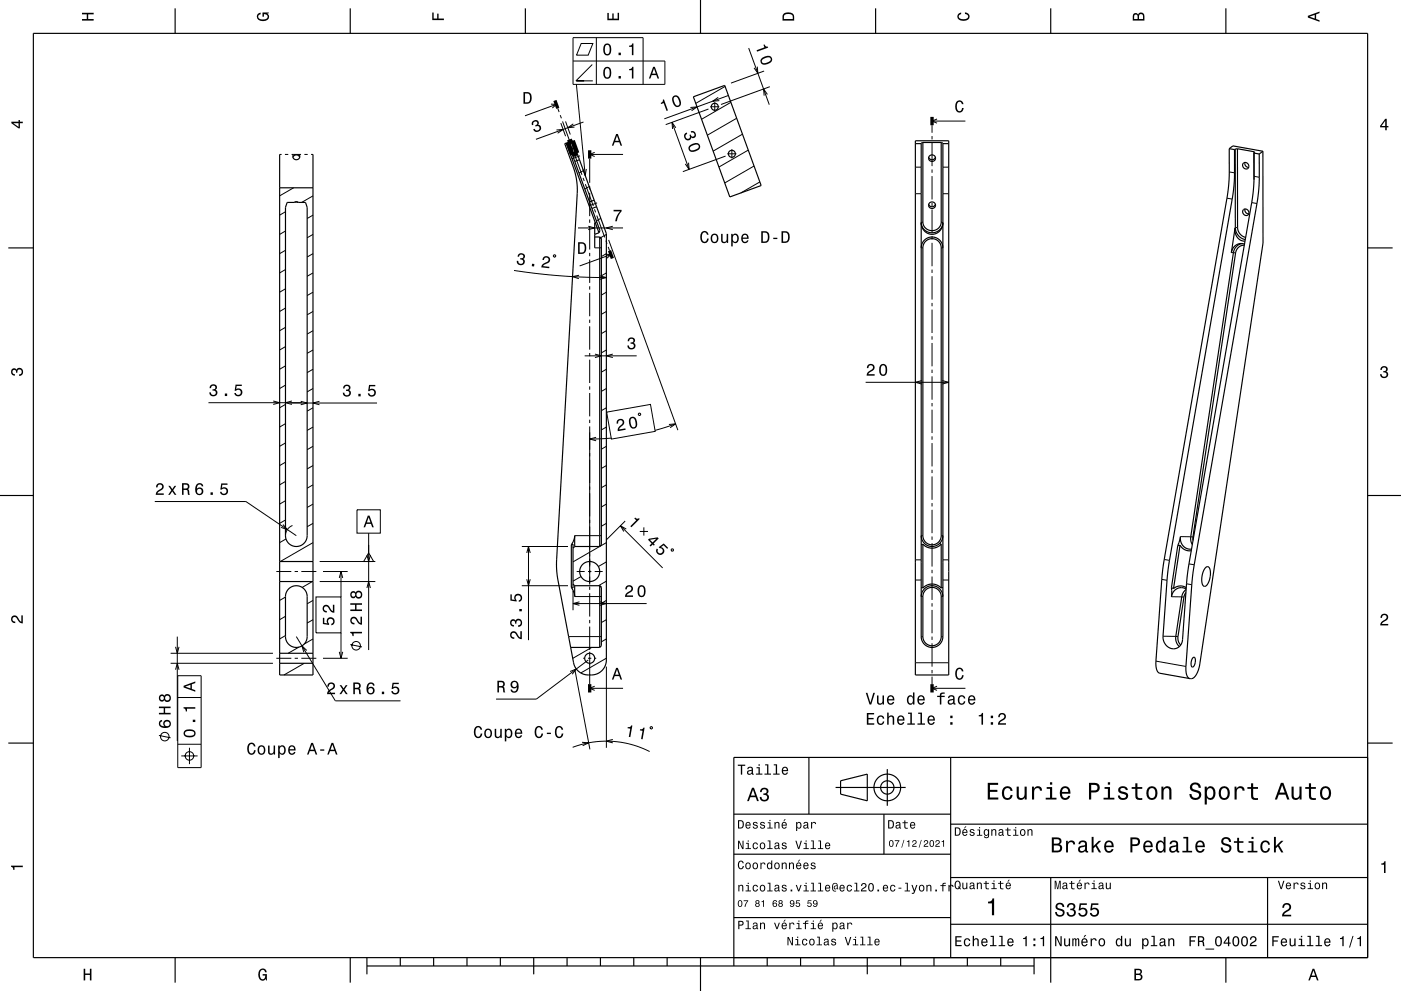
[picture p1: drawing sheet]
<svg xmlns="http://www.w3.org/2000/svg" width="420mm" height="297mm" viewBox="0 0 420 297" stroke-linecap="round" stroke-linejoin="round" font-family="sans-serif">
<g fill="none" stroke="#000" stroke-width=".3">
<path d="M171.8 18.3h27.5v7h-27.5v-14h21v14M174.2 13h3.5l-1.4 3.5h-3.5zM177.6 19.3l-4.9 4.9h2.4M178.8 11.3v14M224.4 14.4l6.2 17M227 20l.2 2-1.1-1.7M165.2 31.2l1.6 .1-1.2 1.1M166.8 31.3l-9.4 3.4M166.8 39l2-.2-1.6 1.1M167.2 32.5l.4 1.1M168 34.5l.3 1M168.1 36.9l1.5 3.9"/>
<path d="M168.6 36.4l2.4 6.6M169.5 36.4l1.5 3.9M171.9 37.1l-1.7 1.2 2-.2M172.8 25.3l2.6 27.3M172.8 24.2h4.9M174.9 36.6l-14.2 5.2M201.5 36.7l5.1 14.1M202.6 38.3l-1.1-1.6 .1 2M207 32.2l2-.2-1.7 1.2M212.4 32.7l-12.8 4.6M212.9 32h2.7M214.3 30.6v2.8"/>
<path d="M215.3 29.2l-1.6 1.1 2-.1M217.4 25.9l-8.8 5.1M218.4 28.6l-19.2 7M219.1 30.7l-8.8 5.1M220.8 35.4l-8.7 5.1M229.1 21.3l-10 3.6M230.1 28.3l-1.2-1.6 .2 2M230.8 26l-14.6 5.3M279.4 37.5v2.3M279.4 36.3h10M280.9 35.7l-1.5 .6 1.5 .6M83.8 46.3h.6"/>
<path d="M85.4 46.3h1M87.4 46.3h2.8M88 56.3l-4.2 2.4M91.2 46.3h1M93.2 46.3h.6M93.8 58.7l-3.4 2M170.2 42.7l1.4 3.7M171.4 43.9l.3 1M172.1 45.8l2.4 6.6M173.9 46.7l-2.5 .9M174.8 53.3l.3 1M174.9 51.1l-1.3 .8"/>
<path d="M175.5 55.2l2.4 6.6M175.8 50.6l-.4 2-.7-1.9M176.6 55.9l-1.3 .8M176.8 47.5v7.3M176.8 55.8v1M176.8 57.8v7M176.8 46.3h10M178.3 45.7l-1.5 .6 1.5 .6M206.4 48.8l.2 2-1.2-1.7M217.5 46.8l-12.8 4.6M218 46.1h2.8M219.4 44.7v2.8"/>
<path d="M222.6 40.2l-8.8 5.1M224.3 45l-8.8 5.1M226.1 49.8l-8.8 5M227.8 54.5l-5.7 3.3M274.4 50.1h1.8M274.4 58.1h1.8M279.4 40.8v1M279.4 42.8v7M279.4 50.8v1M279.4 52.8v7M282.7 50.1h1.7M282.7 58.1h1.7"/>
<path d="M367.8 59.4l1.6 .3M368.5 51.5l1.6 .3M375.9 52.8l1.6 .3M85.6 75l-1.8 1M85.6 69.2l-1.8 1M85.6 63.5l-1.8 1M93.8 76l-1.7 1M93.8 70.2l-1.7 1.1M93.8 64.5l-1.7 1M165.9 76.6l.5-.2 .2 .5-.5 .1zM173.3 68.3h13.5M176.4 67.8l1.9 .5-1.9 .5"/>
<path d="M176.8 65.8v1M176.8 67.8v7M176.8 75.8v1M176.8 77.8v7M178.2 62.7l.4 1M178.3 74.3h2M178.9 64.6l2.4 6.6M178.9 66.5l-.6 .3M179 60.8l-2.4 .9M180.1 65.4l-1.3 .8M181.5 76.2l1.7 .1-1.2 1.1M181.6 72.1l.4 .9"/>
<path d="M181.8 76l-1.5 .9M181.8 70.2l-1.8 1.1M182.3 74l.4 1.1M182.5 71.9l20.7 57M183.2 76.3l-9.4 3.4M183.7 67.8l-1.9 .5 1.9 .5M276.2 74.3h.5M276.7 66.5l-.5 .2M279.4 60.8v1M279.4 62.8v7M279.4 70.8v1M279.4 72.8v7"/>
<path d="M282.2 74.3h.5M282.2 66.5l.5 .2M369.1 75.7l1.3 .1M371 68.2l-.7 .1M375.2 60.7l1.6 .3M85.6 98.1l-1.8 1M85.6 92.3l-1.8 1M85.6 86.6l-1.8 1M85.6 80.8l-1.8 1M93.8 99.1l-1.7 1M93.8 93.3l-1.7 1.1M93.8 87.6l-1.7 1"/>
<path d="M93.8 81.8l-1.7 1M154.1 81.1l14.2 1.6 13.5 .5M173.6 82.5l-2 .4 1.9 .6M176.8 85.8v1M176.8 87.8v7M176.8 95.8v1M176.8 97.8v7M179.8 82.7l2 .5-2 .5M181.8 99.1l-1.5 .9M181.8 93.3l-1.5 .9M181.8 87.6l-1.5 .8M181.8 81.8l-1.5 .9"/>
<path d="M279.4 80.8v1M279.4 82.8v7M279.4 90.8v1M279.4 92.8v7M85.6 115.4l-1.8 1M85.6 109.7l-1.8 1M85.6 103.9l-1.8 1M93.8 116.4l-1.7 1M93.8 110.7l-1.7 1M93.8 104.9l-1.7 1M175.3 106.6h15.6M176.8 105.8v1"/>
<path d="M176.8 107.8v7M176.8 115.8v1M176.8 117.8v7M178.4 106.1l1.9 .5-1.9 .6M181.8 116.4l-1.5 .9M181.8 110.7l-1.5 .8M181.8 104.9l-1.5 .9M183.7 106.1l-1.9 .5 1.9 .6M259.5 114.6h24.9M276.3 114.1l-1.9 .5 1.9 .5M279.4 100.8v1M279.4 102.8v7"/>
<path d="M279.4 110.8v1M279.4 112.8v7M282.5 114.1l1.9 .5-1.9 .5M62.5 120.7h28.1M81.9 120.2l1.9 .5-1.9 .5M85.6 138.5l-1.8 1M85.6 132.7l-1.8 1.1M85.6 127l-1.8 1M85.6 121.2l-1.8 1M87.1 120.8h25.9M87.5 120.2l-1.9 .5 1.9 .5M90.2 120.3l1.9 .5-1.9 .5"/>
<path d="M93.8 139.5l-1.7 1M93.8 133.8l-1.7 1M93.8 128l-1.7 1M93.8 122.2l-1.7 1M95.8 120.3l-2 .5 2 .5M176.8 125.8v1M176.8 127.8v47.4M178.7 131.1l-1.9 .5 1.9 .5M181.8 139.5l-1.5 .9M181.8 133.8l-1.5 .8M181.8 128l-1.5 .8M181.8 122.2l-1.5 .9"/>
<path d="M181.9 123.5l13.1-2.3 1.4 8.1-13.1 2.3zM183.2 131.3l-6.4 .3M191.5 123.8l.5 .2-.1 .5-.5-.2zM200.5 127.2l2-.2-1.6 1.2M202.5 127l-6.1 2M279.4 120.8v1M279.4 122.8v7M279.4 130.8v1M279.4 132.8v7M46.4 150.3h27.3l15.1 10.2M84.8 157.2l1.3 1.5-1.8-.6M85.6 155.8l-1.8 1.1"/>
<path d="M85.6 150.1l-1.8 1M85.6 144.3l-1.8 1M87.7 157.5a3.2 3.2 0 0 0-2.1 3M93.8 156.9l-1.7 1M93.8 151.1l-1.7 1M93.8 145.3l-1.7 1M107 152.8h7v7h-7zM110.5 159.8v35M181.8 156.9l-1.5 .8M181.8 151.1l-1.5 .8M181.8 145.3l-1.5 .9M186 157.6l12.7 12.6"/>
<path d="M187.4 156.2l-5.7 5.7M187.7 158.6l-1.7-1 1 1.7M191.8 159.3h2.5M193 158v2.5M279.4 140.8v1M279.4 142.8v7M279.4 150.8v1M279.4 152.8v7M82.8 171.3h4.5M85.6 178.9l-1.8 1M85.7 161.5l-1.9 1.1M88.3 171.3h1"/>
<path d="M90.3 171.3h4.5M93.6 174.3l-3 1.7M93.8 162.6l-9.8 5.7M93.8 179.9l-1.7 1.1M94.7 178.9h7.5v10.8h-7.5zM95.8 174.3h16.7M95.8 168.3h16.7M96.8 171.3h7.4M101.7 173.2l.5-1.9 .5 1.9M102.2 171.3v7.6M110 166.4l.5 1.9 .5-1.9M110 176.2l.5-1.9 .5 1.9"/>
<path d="M110.5 165.7l1.5 2.6h-3zM156.4 175.5h13.9M156.4 163.8h13.9M157.9 165.7l.5-1.9 .6 1.9M157.9 173.6l.5 1.9 .6-1.9M158.4 163.8v28.1M171.8 177v5.9M172.3 178.8h8M172.3 160.5h8M172.9 171.3h2.4M174.2 172.8l-2.4 1.4M176.3 171.3h1"/>
<path d="M176.8 175.8v1M176.8 177.8v7M178.3 171.3h2.4M181.8 179.9l-1.5 .9M181.8 174.2l-2.4 1.3M181.8 168.4l-2.4 1.4M181.8 162.6l-10 5.8M201.4 164.5l.5 .2-.2 .5-.5-.2zM274.4 167.8h1.8M274.4 173.8h1.8M276.2 178.8h.5M276.2 160.5h.5"/>
<path d="M279.4 160.8v1M279.4 162.8v7M279.4 170.8v1M279.4 172.8v7M282.2 178.8h.5M282.2 160.5h.5M282.7 167.8h1.7M282.7 173.8h1.7M348.3 173.6l1.6 .3M349 167.7l1.6 .2M351.2 178.8l3.7 .2M353.9 160.8l3.7 .1"/>
<path d="M355.7 175l1.6 .2M356.4 169l1.6 .3M51.1 198.8h30.7M51.1 195.8h30.7M52.6 193.9l.5 1.9 .6-1.9M53.1 190.8v31.2M82.8 197.3h4.5M85.6 190.5l-1.8 1M85.6 184.7l-1.8 1M88.3 197.3h1M88.8 190.8l11.7 19.2h19.6M89.6 193.9l-3.2 1.9"/>
<path d="M90.3 197.3h4.5M91.2 198.8l-6.1 3.5M92 194.9l-1.5-1.3 .6 1.9M93.8 191.5l-2.6 1.5M93.8 185.7l-1.7 1M96.8 197.3h7.4M101.7 195.4l.5 1.9 .5-1.9M102.2 189.7v7.6M105 193.2l3.5 .7M170.5 190.8h9.8M171.8 180.9h22.1M173.7 180.4l-1.9 .5 1.9 .5"/>
<path d="M174.8 197.3h.5M176.3 197.3h1M176.4 197.8l-15.6 11.7h-12.1M176.8 185.8v1M176.8 187.8v7M176.8 195.3v9.7M177.4 194l-5.7 3.3M178.3 197.3h.4M179.8 180.4l2 .5-2 .5M181.8 197.3l-7.7 4.4M181.8 191.5l-1.5 .9M181.8 185.7l-1.5 .9"/>
<path d="M181.8 199.8v24.3M274.4 198.6h10M276.2 190.8h.5M279.4 180.8v1M279.4 182.8v7M279.4 190.8v1M279.4 192.8v7M282.2 190.8h.5M346.5 198.1l9 1.6M348.7 190.7l4.4 .1M52.6 200.7l.5-1.9 .6 1.9M53.3 202.5h7v27.5h-7z"/>
<path d="M53.3 209h7M170.9 201.2l1.9-.7-1.3 1.6M172.3 200.6l4.6 24M176.8 206.3h10M178.3 205.7l-1.5 .6 1.5 .6M194.9 217.9l.5-.1 .2 .5-.5 .1zM279.4 200.8v1M279.4 202.8v2.2M279.4 206.3h10M280.9 205.7l-1.5 .6 1.5 .6M47.6 220.4l3.5 .7M53.3 223.1h7"/>
<path d="M54.3 226.6h4.9M56.8 224.1v4.9M171.7 224l5.3-1.5 2.8-.3 3.2-.1 3 .3 2.9 .6 3.1 1 2.8 1.2M174.5 222.5l2 .1-1.8 .9M183.7 221.6l-1.9 .5 1.9 .5"/>
<circle cx="106.8" cy="193.5" r="1.28"/>
<circle cx="49.4" cy="220.8" r="1.28"/>
<circle cx="56.8" cy="226.5" r="1.28"/>
</g>
<path d="M170.2 42.7l1.5-.5 1.3 3.7-1.4 .5z" fill="none" stroke="#000" stroke-width="1.4" stroke-linecap="butt"/>
<g fill="none" stroke="#000" stroke-width=".35">
<path d="M10 10h400v277h-400zM52.5 2.5v7.5M105 2.5v7.5M157.5 2.5v7.5M210 0v10M262.5 2.5v7.5M315 2.5v7.5M367.5 2.5v7.5M207.9 29l9.4-3.4 10.9 30-9.4 3.4zM83.8 46.3v156h10v-156M83.8 56.3h10M87.8 47.1a1.07 1.07 0 0 1 1-.7 1.07 1.07 0 0 1 1 .7"/>
<path d="M88 46.3a1.01 1.01 0 0 0 .8 1.6 1.01 1.01 0 0 0 .9-1.6M169.3 43l2.4-.8 10.1 27.8v127.8a4.5 4.5 0 0 1-4.5 4.5h-.9a4.5 4.5 0 0 1-4.5-3.7l-4.7-24.8-.4-4 6.3-112.2-.1-2.8-.5-2.7zM169.8 42.9l9.8 26.9M173 45.9l-1.4 .5 5.8 16.1M173.7 47.9l-1.4 .5M178.1 60l-1.4 .5M274.4 42.2h10v160.1h-10zM274.4 43h1.8M276.7 42.7l-.5 .2v147.9a3.3 3.3 0 0 0 3.2 3.2 3.3 3.3 0 0 0 3.3-3.2v-147.9l-.5-.2M276.7 42.7v23.8a2.76 2.76 0 0 0 2.7 2.6 2.76 2.76 0 0 0 2.8-2.6v-23.8M276.7 42.7h5.5M278.4 47.1a1.07 1.07 0 0 0 1 .8 1.07 1.07 0 0 0 1-.8"/>
<path d="M282.7 43h1.7M368.5 44.6v8.7l-.6 5.6-19.1 110.2-2.3 29.3a3.2 3.2 0 0 0 1.2 3.4l9 1.6M368.5 44.6l1.1-.9 9 1.6M368.5 44.6l1.6 .2M370.1 44.8v8.5l-.5 4.9-19.1 110.2-.6 5-1.2 17.3a3.1 3.1 0 0 0 1.6 3.3 3.1 3.1 0 0 0 3.7-.8l.5-1.3 1.2-17.5 .5-4.2 19.1-109.7 .5-4.2 .1-3.5M370.3 44.7v23.5a3.7 3.7 0 0 0 3 3.6M370.3 44.7l-.2 .1M371 44.6v23.6a3.1 3.1 0 0 0 2.4 2.9M371 44.6l4.9 .9M371 44.6l-.7 .1M373.2 48.7a1.16 1.16 0 0 0 1.1 1.5M375.9 45.5l.3 .2-.3 .2 1.6 .3"/>
<path d="M375.9 45.5v8.3M377.5 46.2v8.7l-.6 5.4-19.1 110.4-2.3 29.3a3.2 3.2 0 0 0 1.2 3.4M378.6 45.3v27.6l-19.2 127.6a3.5 3.5 0 0 1-2.2 2.9h-.5M378.6 45.3l-1.1 .9M2.5 74.3h7.5M86.1 60.7l2.8-.2 2.7 .2 .5 1.4v98.4a3.2 3.2 0 0 1-3.3 3.3 3.2 3.2 0 0 1-3.2-3.3v-98.4zM177.4 62.5l2.5 6.6-.3 .7M178.3 71h1.5M178.3 66.8v7.5M178.9 62l-1.5 .5M179.6 69.8l-1.3 .4M179.8 71l.5 .5v91.8l-.5 .5"/>
<path d="M179.8 71v92.8M276.2 66.8a3.3 3.3 0 0 0 3.2 3.4 3.3 3.3 0 0 0 3.3-3.4M276.2 66.7a3.3 3.3 0 0 0 3.2 3.1 3.3 3.3 0 0 0 3.3-3.1M277.5 72.3a2.75 2.75 0 0 1 3-.6 2.75 2.75 0 0 1 1.7 2.6v86.2a2.75 2.75 0 0 1-2.8 2.8 2.75 2.75 0 0 1-2.7-2.8v-86.2l.2-1.1zM278.4 61.2a1.07 1.07 0 0 0 1 .8 1.07 1.07 0 0 0 1-.8M282.7 74.3a3.3 3.3 0 0 0-3.3-3.3 3.3 3.3 0 0 0-3.2 3.3M372.4 73a3.1 3.1 0 0 0-2.6 2.7l-12.8 85.2v1.2l.4 1.1M373 73.5a2.59 2.59 0 0 0-2.6 2.3l-12.8 85.1 .1 1.1M373.2 72.3a3.2 3.2 0 0 1-2.9-4l-1.2 7.4a2.96 2.96 0 0 1 4-2.5M373.2 62.6a1.15 1.15 0 0 0 1.2 1.5M410 74.3h7.5M0 148.5h10"/>
<path d="M410 148.5h10M83.8 174.3h10M83.8 168.3h10M86.5 176.6a3.2 3.2 0 0 1 3.5-.8 3.2 3.2 0 0 1 2.1 3v12a3.2 3.2 0 0 1-3.3 3.2 3.2 3.2 0 0 1-3.2-3.2v-12.2l.2-1zM171.3 163.3l.7-1.4 .3-1.4v3.3M171.3 163.3l.5-.2v13.1l-.5-.2M171.3 163.3v12.7M171.8 175l.5 .5M172.3 175.5v3.3l-.3-1.3-.7-1.5M172.3 175.5h7.5M172.3 163.8l-.5 .5M172.3 163.8h7.5"/>
<path d="M179.8 175.5l.5 .5v17.5l-.5 .5M179.8 175.5v18.5M276.2 160.5a3.3 3.3 0 0 0 3.2 3.3 3.3 3.3 0 0 0 3.3-3.3M276.2 176l.5 .2M276.2 178.8a3.3 3.3 0 0 1 3.2-3.3 3.3 3.3 0 0 1 3.3 3.3M276.7 176.2a3.7 3.7 0 0 1 5.5 0M276.7 163.1a3.7 3.7 0 0 0 5.5 0M276.7 163.1l-.5 .2M276.7 163.1v13.1M277.5 176.9a2.75 2.75 0 0 1 3-.7 2.75 2.75 0 0 1 1.7 2.6v12a2.75 2.75 0 0 1-2.8 2.7 2.75 2.75 0 0 1-2.7-2.7v-12.2l.2-.9zM281.7 162.9l.5 .2M282.2 163.1v13.1"/>
<path d="M282.7 176l-.5 .2M351.2 176.1l.6 .3M351.2 176.1v2.7a2.93 2.93 0 0 1 4.4-2.3M353.1 163.5l.8-2.7a3.1 3.1 0 0 0 3.3 3.8M353.1 163.5l-1.9 12.6M353.8 163.4a3.3 3.3 0 0 0 3.3 1.6M353.8 163.4l-.7 .1M353.8 163.4l-2 13M355.5 177.6l-.6 1.3-1.8 11.9 .2 1.5 .7 1M355.6 176.7l-.8 .8-.5 1.2-1.8 12 .2 1.7 .9 1.4M355.6 176.1a3.2 3.2 0 0 0-3.8 .3M361.5 170.1a.77 .77 0 0 1 .9-.2 .77 .77 0 0 1 .4 .9 5.1 5.1 0 0 1-1.5 4.9 1.45 1.45 0 0 1-1-1.9 5.7 5.7 0 0 1 1.2-3.7z"/>
<path d="M83.8 195.8h10M83.8 198.8h10M171.1 194h8.7M357.7 197.1a.48 .48 0 0 1 .6 0 .48 .48 0 0 1 .1 .6l-.2 1.4a.57 .57 0 0 1-.3 .7 .57 .57 0 0 1-.7-.1l-.1-1.5zM2.5 222.7h7.5M242.5 227v17M250.5 236h21M252 234l8-2v8l-8-2zM266 230.5v11M285 227v60M410 222.7h7.5M410 227h-190v62.5"/>
<path d="M220 244h65M220 256h65M265 244v12M285 247h125M220 275h65M285 277h125M285 263h125M315 263v31.5M380 263v24M52.5 287v7.5M105 287v7.5M110 289.5h200"/>
<path d="M110 287v5M120 287v2.5M130 287v2.5M140 287v2.5M150 287v2.5M160 287v5M170 287v2.5M180 287v2.5M190 287v2.5M200 287v2.5M210 287v10M230 287v2.5"/>
<path d="M240 287v2.5M250 287v2.5M260 287v5M270 287v2.5M280 287v2.5M290 287v2.5M300 287v2.5M310 287v5M367.5 287v7.5"/>
<circle cx="214.3" cy="32" r="1.05"/>
<circle cx="219.4" cy="46.1" r="1.05"/>
<circle cx="279.4" cy="47.4" r="1.02"/>
<circle cx="373.4" cy="49.6" r=".99"/>
<circle cx="279.4" cy="61.5" r="1.02"/>
<circle cx="373.5" cy="63.5" r=".99"/>
<circle cx="176.8" cy="171.3" r="3"/>
<circle cx="176.8" cy="197.3" r="1.5"/>
<circle cx="266" cy="236" r="4"/>
<circle cx="266" cy="236" r="2"/>
</g>
<path d="M166.4 30.1l.8 2.4M279.4 35v2.5M176.8 45v2.5M182.7 75.1l.9 2.4M176.8 205v2.5M279.4 205v2.5" fill="none" stroke="#000" stroke-width="1" stroke-linecap="butt"/>
<g fill="#000">
<path d="M24.6 3.8h3.5v.5h-1.7v1.4h1.7v.5h-3.5v-.5h1.4v-1.4h-1.4z" fill-rule="evenodd"/>
<path d="M77.3 4.2l.8-.4v.5l-.3 .1a.68 .68 0 0 0-.4 .6 .68 .68 0 0 0 .4 .6 1.68 1.68 0 0 0 2.4-.6 .93 .93 0 0 0-1.1-.8v.8h-.4v-1.3h1.9v.3l-.5 .1 .4 .4a1.19 1.19 0 0 1-.9 1.7 1.9 1.9 0 0 1-2.6-1.3z" fill-rule="evenodd"/>
<path d="M129.6 3.8h.4v1.8h1.1v-1.5h.4v1.5h1.6v.4h-3.5z" fill-rule="evenodd"/>
<path d="M181.1 13.5a2.02 2.02 0 0 0 1 3.1 2.03 2.03 0 0 0 .8-3.1 1.11 1.11 0 0 0-1.8 0zM181.7 13.5h.7a2.37 2.37 0 0 1 0 2.6h-.7a2.37 2.37 0 0 1 0-2.6zM185.4 15.8v.7h.7v-.7zM188.6 13.7v.3h.8v2.5h.5v-3.5h-.4a.77 .77 0 0 1-.9 .7z" fill-rule="evenodd"/>
<path d="M182.1 3.9h.4v1.7h1.1v-1.6h.4v1.6h1.2v-1.8h.4v2.3h-3.5z" fill-rule="evenodd"/>
<path d="M226.8 15.1l.2 .4 3.3-1.2-.1-.3a.77 .77 0 0 1-1-.7l-.3 .1 .3 .8zM228.1 17.7a1.13 1.13 0 0 0 .1 1.3 1.13 1.13 0 0 0 1.2 .4l.7-.2a1.51 1.51 0 0 0 1.3-1.8 2.03 2.03 0 0 0-3.3 .3zM228.5 17.9l.4-.3a1.61 1.61 0 0 1 2.1 0l.1 .3a2.37 2.37 0 0 1-2.5 .9l-.2-.6z" fill-rule="evenodd"/>
<path d="M235 4a2.21 2.21 0 0 0-.4 2.2h3.5v-1.2a1.92 1.92 0 0 0-3.1-1zM235.3 4.4l.4-.2a1.45 1.45 0 0 1 2 .8v.7h-2.7l.1-1z" fill-rule="evenodd"/>
<path d="M287.3 4.2l.8-.4v.4l-.3 .1a.66 .66 0 0 0-.4 .6 .66 .66 0 0 0 .4 .6 1.69 1.69 0 0 0 2.5-.5 .9 .9 0 0 0-1-.8v-.5a1.24 1.24 0 0 1 1.4 1.1 1.24 1.24 0 0 1-1.1 1.4 1.93 1.93 0 0 1-2.6-1.2z" fill-rule="evenodd"/>
<path d="M339.8 4.2l-.2 2h3.5v-1.4a.98 .98 0 0 0-.7-1 .98 .98 0 0 0-1.2 .6 .84 .84 0 0 0-1.4-.2zM340.1 4.5l.4-.1 .4 .1 .1 1.2h-1zM341.6 4.4l.4-.2a.58 .58 0 0 1 .7 .7v.8h-1.2z" fill-rule="evenodd"/>
<path d="M392.1 4.7v.6l3.5 1.2v-.4l-1-.4v-1.4l1-.4v-.4zM392.6 5l1.5-.5v1z" fill-rule="evenodd"/>
<path d="M3.4 36.5v.4l2.1 1.6h.5v-1.6h.8v-.4h-.8v-.5h-.4v.5zM4 36.9h1.6v1.1z" fill-rule="evenodd"/>
<path d="M156.9 27.6v3.5h1.2a1.92 1.92 0 0 0 1-3.1 2.18 2.18 0 0 0-2.2-.4zM157.4 28a1.38 1.38 0 0 1 1.6 1 1.38 1.38 0 0 1-.9 1.7h-.7z" fill-rule="evenodd"/>
<path d="M159.7 36.3a.97 .97 0 0 1 1.4-.2 .97 .97 0 0 1 .2 1.3 1.12 1.12 0 0 1 1 1.3 1.12 1.12 0 0 1-1.4 .9l-.8-.4-.3-.4 .5-.2a.72 .72 0 0 0 .9 .6 .72 .72 0 0 0 .4-1 .72 .72 0 0 0-1-.3l-.2-.3a.62 .62 0 0 0 .7-.7 .62 .62 0 0 0-.7-.6 .62 .62 0 0 0-.6 .8l.1 .3-.4 .1-.1-.5z" fill-rule="evenodd"/>
<path d="M181.1 20.5a2.02 2.02 0 0 0 1 3.1 2.03 2.03 0 0 0 .8-3.1 1.11 1.11 0 0 0-1.8 0zM181.7 20.5h.7a2.37 2.37 0 0 1 0 2.6h-.7a2.37 2.37 0 0 1 0-2.6zM185.4 22.8v.7h.7v-.7zM188.6 20.7v.3h.8v2.5h.5v-3.5h-.4a.77 .77 0 0 1-.9 .7z" fill-rule="evenodd"/>
<path d="M195.8 20l-1.3 3.5h.5l.4-1h1.4l.3 1h.5l-1.3-3.5zM196.1 20.5l.5 1.6h-1.1z" fill-rule="evenodd"/>
<path d="M198.7 29.9a.77 .77 0 0 1-.6 .9l.1 .4 .8-.3 .8 2.3 .4-.1-1.2-3.3zM201.8 28.9a2.44 2.44 0 0 0 1.1 3.2 1.13 1.13 0 0 0 1.3-1.4l-.2-.8a1.51 1.51 0 0 0-1.8-1.3zM202.1 29.2l.6-.2a2.37 2.37 0 0 1 .9 2.4l-.6 .3a2.37 2.37 0 0 1-.9-2.5z" fill-rule="evenodd"/>
<path d="M205.4 40a1.16 1.16 0 0 0 .1 1.8 1.16 1.16 0 0 0 1.7-.6 1.01 1.01 0 0 0 1.5-.5 1.01 1.01 0 0 0-.7-1.4h-.9l.1 .5a.62 .62 0 0 1 .9 0 .62 .62 0 0 1 0 .9 .62 .62 0 0 1-.9 0l-.1-.4-.4 .1a.72 .72 0 0 1-.1 1.1 .72 .72 0 0 1-1-.2 .72 .72 0 0 1 .1-1l.3-.2-.1-.4zM206.6 43.8a1.13 1.13 0 0 0 0 1.3 1.13 1.13 0 0 0 1.2 .4l.8-.2a1.52 1.52 0 0 0 1.3-1.7 2.03 2.03 0 0 0-3.3 .2zM207 44l.3-.2a1.61 1.61 0 0 1 2.2-.1v.4a2.36 2.36 0 0 1-2.5 .9l-.2-.7z" fill-rule="evenodd"/>
<path d="M286.7 30.5a1.19 1.19 0 0 1 1.3-.4 1.19 1.19 0 0 1 .8 1.1h-.4l-.1-.3a.66 .66 0 0 0-.6-.4 .66 .66 0 0 0-.6 .4 1.7 1.7 0 0 0 .5 2.4 .9 .9 0 0 0 .8-.9h.5a1.24 1.24 0 0 1-1.1 1.3 1.24 1.24 0 0 1-1.4-1v-1.6z" fill-rule="evenodd"/>
<path d="M415.3 35.6l-1.6 2.1v.5h1.6v.8h.4v-.8h.5v-.4h-.5v-2.2zM415.3 36.2v1.6h-1.1z" fill-rule="evenodd"/>
<path d="M184.7 40.2l-1.3 3.5h.5l.4-1.1h1.4l.3 1.1h.5l-1.3-3.5zM185 40.7l.5 1.5h-1.1z" fill-rule="evenodd"/>
<path d="M155.5 76.1l-.4 .8 .5 .1a.62 .62 0 0 1 .4-.8 .62 .62 0 0 1 .8 .4 .62 .62 0 0 1-.3 .8h-.5l-.1 .3a.74 .74 0 0 1 .9 .8 .74 .74 0 0 1-.9 .7 .74 .74 0 0 1-.5-1h-.5a1.18 1.18 0 0 0 1.4 1.3 1.18 1.18 0 0 0 .8-1.7l-.2-.2a1.01 1.01 0 0 0 .2-1.5 1.01 1.01 0 0 0-1.6 0zM159.5 79l-.1 .8 .7 .1 .1-.8zM163 77l-.4 .9h.5a.7 .7 0 0 1 .6-.7 .7 .7 0 0 1 .8 .6 .7 .7 0 0 1-.6 .8l-.4 .1a1.64 1.64 0 0 0-1.2 1.4l2.3 .3 .1-.4-1.9-.3 .9-.6a1.17 1.17 0 0 0 1.2-1.6 1.17 1.17 0 0 0-1.9-.5z" fill-rule="evenodd"/>
<path d="M173.3 72.6v3.5h1.2a1.92 1.92 0 0 0 1-3.1 2.2 2.2 0 0 0-2.2-.4zM173.8 73a1.38 1.38 0 0 1 1.6 1 1.38 1.38 0 0 1-1 1.7h-.6z" fill-rule="evenodd"/>
<path d="M183.9 62.9h2.5v.4a5.3 5.3 0 0 0-1.5 3h-.5a5.2 5.2 0 0 1 1.5-3h-2z" fill-rule="evenodd"/>
<path d="M210.3 69.7a2.03 2.03 0 0 0 .9 3.2 1.32 1.32 0 0 0 1.3-1.4h-.5a.82 .82 0 0 1-1.1 .9 1.83 1.83 0 0 1 .3-2.8l.5 .2 .2 .6h.5a1.19 1.19 0 0 0-.8-1.1 1.19 1.19 0 0 0-1.3 .4zM213.3 70.4a1.45 1.45 0 0 0-.2 1.7 1.45 1.45 0 0 0 1.6 .7 1.45 1.45 0 0 0 .7-1.8 1.45 1.45 0 0 0-1.7-.9zM213.7 70.7a.67 .67 0 0 1 .7-.3 .67 .67 0 0 1 .5 .6 .93 .93 0 0 1 0 1.1 .93 .93 0 0 1-1 .3 1.37 1.37 0 0 1-.2-1.7zM216.2 70.1v1.8a.89 .89 0 0 0 .6 1 .89 .89 0 0 0 1.1-.5v.4h.4v-2.7h-.5v1.6a.65 .65 0 0 1-.3 .7 .65 .65 0 0 1-.9-.3v-2zM219.2 70.1v3.7h.5v-1.4a.93 .93 0 0 0 1 .5 .93 .93 0 0 0 .7-.8 1.27 1.27 0 0 0 0-1.5 1.27 1.27 0 0 0-1.4-.5l-.3 .4v-.4zM219.8 70.7a.63 .63 0 0 1 .7-.3 .63 .63 0 0 1 .5 .6v.4a.84 .84 0 0 1-.6 1.1 1.18 1.18 0 0 1-.6-1.8zM222.5 70.4a1.45 1.45 0 0 0-.3 1.6 1.45 1.45 0 0 0 1.5 .8l.7-.8h-.4l-.6 .5a.76 .76 0 0 1-.7-.9h1.7a1.17 1.17 0 0 0-.5-1.4 1.17 1.17 0 0 0-1.4 .2zM222.9 70.6l.2-.2a.67 .67 0 0 1 .7 .1 .67 .67 0 0 1 .2 .7h-1.3zM228.2 69.3v3.5h1.2a1.92 1.92 0 0 0 1-3.1 2.17 2.17 0 0 0-2.2-.4zM228.7 69.7a1.38 1.38 0 0 1 1.6 1 1.38 1.38 0 0 1-1 1.7h-.6zM231.8 71.2v.4h1.2v-.4zM234.3 69.3v3.5h1.2a1.92 1.92 0 0 0 .9-3.1 2.19 2.19 0 0 0-2.1-.4zM234.8 69.7a1.38 1.38 0 0 1 1.5 1 1.38 1.38 0 0 1-.9 1.7h-.6z" fill-rule="evenodd"/>
<path d="M3.6 110.6a.86 .86 0 0 1 1.4 .2 1.12 1.12 0 0 1 1.5-.4 1.12 1.12 0 0 1 .3 1.6l-.5 .6-.6 .1v-.5a.72 .72 0 0 0 .9-.6 .72 .72 0 0 0-.8-.8 .72 .72 0 0 0-.6 .9h-.4a.62 .62 0 0 0-.4-.8 .62 .62 0 0 0-.8 .5 .62 .62 0 0 0 .5 .7h.4l-.1 .5a1.17 1.17 0 0 1-1-.7 1.17 1.17 0 0 1 .2-1.3z" fill-rule="evenodd"/>
<path d="M63.1 115.5l-.3 .8h.5a.62 .62 0 0 1 .3-.7 .62 .62 0 0 1 .8 .2 .62 .62 0 0 1-.2 .8l-.5 .1v.4a.72 .72 0 0 1 .9 .4 .72 .72 0 0 1-.4 .9 .72 .72 0 0 1-.9-.5l-.1-.3h-.5a1.18 1.18 0 0 0 1.6 1.2 1.18 1.18 0 0 0 .6-1.9l-.3-.1a1.01 1.01 0 0 0 0-1.5 1.01 1.01 0 0 0-1.5 .2zM67.4 117.9v.8h.7v-.8zM70.6 115.3l-.3 1.8h.4a.8 .8 0 0 1 1.3-.2 .8 .8 0 0 1-.1 1.2 .8 .8 0 0 1-1.2-.3h-.5a1.21 1.21 0 0 0 1.5 1 1.21 1.21 0 0 0 .9-1.6 1.21 1.21 0 0 0-1.8-.6l.2-.9h1.5v-.4z" fill-rule="evenodd"/>
<path d="M103.2 115.6l-.4 .8h.5a.62 .62 0 0 1 .3-.7 .62 .62 0 0 1 .8 .2 .62 .62 0 0 1-.2 .8l-.5 .1v.4a.74 .74 0 0 1 1 .6 .74 .74 0 0 1-.8 .8 .74 .74 0 0 1-.7-.9h-.4a1.18 1.18 0 0 0 1.5 1.2 1.18 1.18 0 0 0 .6-1.9l-.3-.1a1.01 1.01 0 0 0 .1-1.5 1.01 1.01 0 0 0-1.5 .2zM107.4 118v.8h.7v-.8zM110.6 115.4l-.2 1.8h.4a.8 .8 0 0 1 1.2-.2 .8 .8 0 0 1-.1 1.2 .8 .8 0 0 1-1.2-.3h-.4a1.21 1.21 0 0 0 1.5 1 1.21 1.21 0 0 0 .8-1.6 1.21 1.21 0 0 0-1.8-.6l.2-.9h1.5v-.4z" fill-rule="evenodd"/>
<path d="M188.5 101.4a1.01 1.01 0 0 1 1.5-.2 1.01 1.01 0 0 1-.1 1.6 1.12 1.12 0 0 1 .5 1.5 1.12 1.12 0 0 1-1.6 .4l-.6-.6-.1-.6h.4a.72 .72 0 0 0 .7 .9 .72 .72 0 0 0 .8-.8 .72 .72 0 0 0-1-.6v-.4a.62 .62 0 0 0 .9-.4 .62 .62 0 0 0-.5-.8 .62 .62 0 0 0-.8 .6v.3h-.4z" fill-rule="evenodd"/>
<path d="M260.2 109.4l-.3 .9h.4a.71 .71 0 0 1 .6-.8 .71 .71 0 0 1 .8 .5 .71 .71 0 0 1-.5 .8l-.3 .2a1.63 1.63 0 0 0-1.1 1.6h2.4v-.5h-1.9l.9-.7a1.17 1.17 0 0 0 .9-1.7 1.17 1.17 0 0 0-1.9-.3zM263.9 109.5a2.02 2.02 0 0 0 .9 3.2 2.03 2.03 0 0 0 .9-3.2 1.11 1.11 0 0 0-1.8 0zM264.4 109.6h.7a2.38 2.38 0 0 1 0 2.6h-.7a2.37 2.37 0 0 1 0-2.6z" fill-rule="evenodd"/>
<path d="M414.1 110a1.01 1.01 0 0 1 1.5-.2 1.01 1.01 0 0 1 0 1.6 1.12 1.12 0 0 1 .4 1.5 1.12 1.12 0 0 1-1.6 .3l-.6-.5-.1-.6h.5a.72 .72 0 0 0 .7 .9 .72 .72 0 0 0 .7-.8 .72 .72 0 0 0-.9-.6v-.4a.62 .62 0 0 0 .8-.4 .62 .62 0 0 0-.5-.8 .62 .62 0 0 0-.7 .5v.4h-.5z" fill-rule="evenodd"/>
<path d="M185 126l-.1 1 .4-.1a.7 .7 0 0 1 .4-.9 .7 .7 0 0 1 .9 .3 .7 .7 0 0 1-.3 1l-.3 .2a1.63 1.63 0 0 0-.8 1.7l2.4-.4-.1-.4-1.9 .3 .7-.9a1.17 1.17 0 0 0 .6-1.8 1.17 1.17 0 0 0-1.9 0zM189 125.1a2.44 2.44 0 0 0 .6 3.3 1.14 1.14 0 0 0 1.4-1.1v-.8a1.51 1.51 0 0 0-1.5-1.6zM189.2 125.5l.7-.2a2.37 2.37 0 0 1 .4 2.6l-.6 .1a2.37 2.37 0 0 1-.5-2.5z" fill-rule="evenodd"/>
<path d="M47.1 145.1l-.3 1h.4a.7 .7 0 0 1 .5-.9 .7 .7 0 0 1 .9 .5 .7 .7 0 0 1-.5 .9l-.3 .1a1.63 1.63 0 0 0-1.1 1.6h2.4v-.4h-1.9l.8-.8a1.17 1.17 0 0 0 1-1.7 1.17 1.17 0 0 0-1.9-.3zM50.5 145.6l.9 1.3-1 1.4h.5l.7-1 .7 1h.6l-1-1.4 .9-1.3h-.5l-.6 1-.7-1z" fill-rule="evenodd"/>
<path d="M54.6 144.8v3.5h.4v-1.5l1.1 .1 .3 1.4h.5l-.3-1.5-.3-.2a.97 .97 0 0 0 .4-1.1 .97 .97 0 0 0-1-.7zM55 145.2h.6a.6 .6 0 0 1 .7 .6 .6 .6 0 0 1-.7 .6h-.6z" fill-rule="evenodd"/>
<path d="M59.1 145.1a2.41 2.41 0 0 0 .1 3.2 1.16 1.16 0 0 0 1.6-.3 1.16 1.16 0 0 0-.2-1.6 1.16 1.16 0 0 0-1.6 .1 1.02 1.02 0 0 1 .8-1.3l.5 .1 .2 .5h.4a1.12 1.12 0 0 0-.7-1 1.12 1.12 0 0 0-1.1 .3zM59 147.3a.75 .75 0 0 1 1.5 0 .75 .75 0 0 1-1.5 0zM63.1 147.6v.7h.7v-.7zM66.3 144.9l-.2 1.8h.4a.8 .8 0 0 1 1.2-.2 .8 .8 0 0 1-.1 1.3 .8 .8 0 0 1-1.2-.4h-.5a1.21 1.21 0 0 0 1.6 1 1.21 1.21 0 0 0 .8-1.6 1.21 1.21 0 0 0-1.8-.6l.2-.9h1.5v-.4z" fill-rule="evenodd"/>
<path d="M110.3 154.5l-1.3 3.5h.4l.4-1h1.4l.4 1h.5l-1.3-3.5zM110.5 155l.6 1.6h-1.1z" fill-rule="evenodd"/>
<path d="M190.4 155.1a.77 .77 0 0 0 1.1 .2l.3 .2-2.5 2.5-.3-.3 1.7-1.8-.5-.5z" fill-rule="evenodd"/>
<path d="M187.8 175.7l-.4 .9h.5a.7 .7 0 0 1 .5-.8 .7 .7 0 0 1 .9 .5 .7 .7 0 0 1-.5 .9l-.3 .1a1.64 1.64 0 0 0-1.1 1.6h2.4v-.4h-1.9l.8-.8a1.17 1.17 0 0 0 1-1.7 1.17 1.17 0 0 0-1.9-.3zM191.4 175.8a2.02 2.02 0 0 0 .9 3.2 2.04 2.04 0 0 0 .9-3.2 1.11 1.11 0 0 0-1.8 0zM192 175.9h.7a2.38 2.38 0 0 1 0 2.6h-.7a2.38 2.38 0 0 1 0-2.6z" fill-rule="evenodd"/>
<path d="M194.6 161.4l-.3 .4 1 1.1-.6 .6 .4 .3 .6-.6 .3 .3 .3-.3-.3-.3 1.5-1.5-.4-.4zM194.8 161.8l1.9-.3-1.1 1.1zM196.9 164.4a1.21 1.21 0 0 0 .4 1.8 1.21 1.21 0 0 0 1.7-.6 1.21 1.21 0 0 0-.8-1.6l.7-.6 1.1 1.1 .3-.3-1.3-1.3-1.5 1.1 .3 .3a.8 .8 0 0 1 1 .7 .8 .8 0 0 1-.9 .8 .8 .8 0 0 1-.6-1.1z" fill-rule="evenodd"/>
<path d="M3.6 184.7a1.22 1.22 0 0 1 2 .8l.8 .8v-1.9h.4v2.4a2.76 2.76 0 0 1-2-1.8 .69 .69 0 0 0-1.1 .5 .69 .69 0 0 0 .9 .8v.4a1.19 1.19 0 0 1-1.2-.6 1.19 1.19 0 0 1 .2-1.4z" fill-rule="evenodd"/>
<path d="M96.8 185.2v1.8l1.9 .3v-.4a.8 .8 0 0 1-.3-1.2 .8 .8 0 0 1 1.3 0 .8 .8 0 0 1-.4 1.2v.5a1.21 1.21 0 0 0 1.1-1.5 1.21 1.21 0 0 0-1.7-.8 1.21 1.21 0 0 0-.5 1.7l-1-.1v-1.5zM97 181.6a1.2 1.2 0 0 0-.2 1.3 1.2 1.2 0 0 0 1.2 .7v-.5a.71 .71 0 0 1-.9-.5 .71 .71 0 0 1 .5-.9 .71 .71 0 0 1 .9 .5l.2 .3a1.64 1.64 0 0 0 1.5 1.1v-2.4h-.4v1.9l-.4-.2-.8-1.2a1.11 1.11 0 0 0-1.6-.1z" fill-rule="evenodd"/>
<path d="M105 189.4v.3a.77 .77 0 0 1 .7 .9h.3v-.8h2.5v-.4zM105.3 185.1a1.2 1.2 0 0 0-.2 1.4 1.2 1.2 0 0 0 1.2 .6v-.4a.71 .71 0 0 1-.9-.5 .71 .71 0 0 1 .5-.9 .71 .71 0 0 1 .9 .5l.1 .3a1.64 1.64 0 0 0 1.6 1.1v-2.4h-.4v1.9l-.4-.3-.8-1.2a1.11 1.11 0 0 0-1.6-.1z" fill-rule="evenodd"/>
<path d="M105 180.8v.5h1.4v1.4h-1.4v.4h3.5v-.4h-1.6v-1.4h1.6v-.5zM105.2 177.4a1 1 0 0 0-.1 1.5 1 1 0 0 0 1.5-.1 1.09 1.09 0 0 0 1.7 .2 1.09 1.09 0 0 0 0-1.6 1.09 1.09 0 0 0-1.7 .2l-.7-.5zM106.8 178.2a.75 .75 0 0 1 1.5 0 .75 .75 0 0 1-1.5 0zM105.4 178.2a.6 .6 0 0 1 1.2 0 .6 .6 0 0 1-1.2 0z" fill-rule="evenodd"/>
<path d="M153.2 189.5a1.2 1.2 0 0 0-.2 1.3 1.2 1.2 0 0 0 1.2 .7v-.5a.7 .7 0 0 1-.9-.5 .7 .7 0 0 1 .5-.8 .7 .7 0 0 1 .9 .5l.2 .3a1.63 1.63 0 0 0 1.5 1.1v-2.4h-.4v1.9l-.4-.3-.8-1.2a1.1 1.1 0 0 0-1.6-.1zM153.2 185.8a1.17 1.17 0 0 0-.2 1.3 1.17 1.17 0 0 0 1.1 .7v-.5a.62 .62 0 0 1-.8-.3 .62 .62 0 0 1 .3-.8 .62 .62 0 0 1 .8 .2v.5h.4a.72 .72 0 0 1 .5-.9 .72 .72 0 0 1 .9 .4 .72 .72 0 0 1-.5 .9l-.4 .1v.5a1.18 1.18 0 0 0 1.2-1.5 1.18 1.18 0 0 0-1.8-.6l-.1 .2a.86 .86 0 0 0-1.4-.2zM155.7 182.5v.7h.7v-.7zM153 178.1v1.9l1.9 .3v-.4a.8 .8 0 0 1-.3-1.3 .8 .8 0 0 1 1.3 .1 .8 .8 0 0 1-.4 1.2v.5a1.21 1.21 0 0 0 1.1-1.5 1.21 1.21 0 0 0-1.7-.8 1.21 1.21 0 0 0-.5 1.7l-1-.1v-1.6z" fill-rule="evenodd"/>
<path d="M414.2 184.2a1.18 1.18 0 0 1 1.9 .3 1.18 1.18 0 0 1-1 1.7l-.8 .8h1.9v.4h-2.4a2.76 2.76 0 0 1 1.8-2 .69 .69 0 0 0-.5-1.1 .69 .69 0 0 0-.8 .9h-.4z" fill-rule="evenodd"/>
<path d="M47.9 216.1a1.44 1.44 0 0 0 .1 1.6 1.44 1.44 0 0 0 1.6 .5 1.26 1.26 0 0 0 1.6-1 1.26 1.26 0 0 0-1.1-1.5 1.11 1.11 0 0 0-1.1 .7 1.11 1.11 0 0 0 .3 1.3 1.02 1.02 0 0 1-1.3-.8l.2-.5 .4-.2v-.4zM49.4 217a.75 .75 0 0 1 1.4 0 .75 .75 0 0 1-1.4 0z" fill-rule="evenodd"/>
<path d="M47.6 211.8v.4h1.5v1.4h-1.5v.5h3.5v-.5h-1.6v-1.4h1.6v-.4zM47.9 208.4a1 1 0 0 0-.1 1.5 1 1 0 0 0 1.5-.1 1.09 1.09 0 0 0 1.6 .2 1.09 1.09 0 0 0 0-1.6 1.09 1.09 0 0 0-1.6 .2l-.5-.5zM49.5 209.2a.71 .71 0 0 1 1.4 0 .71 .71 0 0 1-1.4 0zM48 209.2a.6 .6 0 0 1 1.2 0 .6 .6 0 0 1-1.2 0z" fill-rule="evenodd"/>
<path d="M55 205.5v.5l3.5 1.3v-.5l-1-.3v-1.4l1-.4v-.5zM55.5 205.8l1.6-.6v1.1z" fill-rule="evenodd"/>
<path d="M98.4 204.8l-.3 1h.5a.71 .71 0 0 1 .5-.9 .71 .71 0 0 1 .9 .5 .71 .71 0 0 1-.5 .9l-.3 .2a1.64 1.64 0 0 0-1.2 1.5h2.4v-.4h-1.9l.9-.8a1.17 1.17 0 0 0 .9-1.7 1.17 1.17 0 0 0-1.9-.3zM101.8 205.3l.9 1.3-.9 1.4h.5l.7-1 .7 1h.5l-.9-1.4 .9-1.3h-.5l-.7 1-.7-1z" fill-rule="evenodd"/>
<path d="M105.9 204.5v3.5h.5v-1.4h1l.3 1.4h.6l-.3-1.4-.3-.3a.97 .97 0 0 0 .4-1.1 .97 .97 0 0 0-1-.7zM106.4 205h.6a.6 .6 0 0 1 .7 .6 .6 .6 0 0 1-.8 .5h-.5z" fill-rule="evenodd"/>
<path d="M110.4 204.8a2.39 2.39 0 0 0 .2 3.2 1.16 1.16 0 0 0 1.5-.3 1.16 1.16 0 0 0-.2-1.5 1.16 1.16 0 0 0-1.5 0 1.02 1.02 0 0 1 .8-1.3l.4 .2 .2 .4h.5a1.11 1.11 0 0 0-.7-.9 1.11 1.11 0 0 0-1.2 .2zM110.3 207a.75 .75 0 0 1 1.5 0 .75 .75 0 0 1-1.5 0zM114.5 207.3v.7h.7v-.7zM117.7 204.6l-.3 1.9h.4a.8 .8 0 0 1 1.2-.3 .8 .8 0 0 1 0 1.3 .8 .8 0 0 1-1.2-.4h-.5a1.21 1.21 0 0 0 1.5 1.1 1.21 1.21 0 0 0 .8-1.7 1.21 1.21 0 0 0-1.7-.5l.1-1h1.5v-.4z" fill-rule="evenodd"/>
<path d="M142.4 218a2.03 2.03 0 0 0 .9 3.2 1.32 1.32 0 0 0 1.3-1.4h-.5a.82 .82 0 0 1-1.1 .9 1.83 1.83 0 0 1 .3-2.7l.5 .2 .3 .5h.4a1.19 1.19 0 0 0-.8-1.1 1.19 1.19 0 0 0-1.3 .4zM145.5 218.7a1.45 1.45 0 0 0-.2 1.7 1.45 1.45 0 0 0 1.5 .7 1.45 1.45 0 0 0 .7-1.7 1.45 1.45 0 0 0-1.7-1zM145.8 219a.67 .67 0 0 1 .7-.2 .67 .67 0 0 1 .5 .5 .93 .93 0 0 1 0 1.1 .93 .93 0 0 1-1 .4 1.37 1.37 0 0 1-.2-1.8zM148.3 218.4v1.8a.89 .89 0 0 0 .6 1 .89 .89 0 0 0 1.1-.5v.4h.4v-2.7h-.4v1.6a.65 .65 0 0 1-.4 .8 .65 .65 0 0 1-.8-.3v-2.1zM151.3 218.4v3.8h.5v-1.5a.93 .93 0 0 0 1 .5 .93 .93 0 0 0 .7-.8 1.27 1.27 0 0 0 0-1.5 1.27 1.27 0 0 0-1.4-.4l-.3 .4v-.5zM152 219a.63 .63 0 0 1 .7-.2 .63 .63 0 0 1 .4 .5l.1 .5a.84 .84 0 0 1-.7 1 1.18 1.18 0 0 1-.5-1.8zM154.6 218.7a1.45 1.45 0 0 0-.2 1.7 1.45 1.45 0 0 0 1.4 .8l.7-.8h-.4l-.6 .4a.76 .76 0 0 1-.7-.9h1.8a1.16 1.16 0 0 0-.5-1.4 1.16 1.16 0 0 0-1.5 .2zM155 218.9l.2-.1a.67 .67 0 0 1 .7 .1 .67 .67 0 0 1 .2 .6h-1.3zM160.6 218a2.03 2.03 0 0 0 1 3.2 1.32 1.32 0 0 0 1.2-1.4h-.5a.82 .82 0 0 1-1.1 .9 1.83 1.83 0 0 1 .4-2.7l.4 .2 .3 .5h.5a1.19 1.19 0 0 0-.9-1.1 1.19 1.19 0 0 0-1.3 .4zM163.9 219.6v.4h1.3v-.4zM166.7 218a2.03 2.03 0 0 0 .9 3.2 1.32 1.32 0 0 0 1.3-1.4h-.5a.82 .82 0 0 1-1.1 .9 1.83 1.83 0 0 1 .3-2.7l.5 .2 .3 .5h.4a1.19 1.19 0 0 0-.8-1.1 1.19 1.19 0 0 0-1.3 .4z" fill-rule="evenodd"/>
<path d="M149.1 204v3.5h.5v-1.5l1 .1 .3 1.4h.6l-.3-1.5-.3-.2a.97 .97 0 0 0 .4-1.1 .97 .97 0 0 0-1-.7zM149.6 204.4h.6a.6 .6 0 0 1 .7 .7 .6 .6 0 0 1-.8 .5h-.5z" fill-rule="evenodd"/>
<path d="M153.4 204.3a1.15 1.15 0 0 0-.1 1.7 1.15 1.15 0 0 0 1.7-.1 1.03 1.03 0 0 1-.8 1.3l-.5-.1-.2-.4h-.4a1.23 1.23 0 0 0 1.4 .9 1.23 1.23 0 0 0 1-1.5 1.42 1.42 0 0 0-.4-1.7 1.42 1.42 0 0 0-1.7-.1zM153.5 205.1a.75 .75 0 0 1 1.5 0 .75 .75 0 0 1-1.5 0z" fill-rule="evenodd"/>
<path d="M184.7 200.2l-1.3 3.5h.5l.4-1.1h1.4l.3 1.1h.5l-1.3-3.5zM185 200.7l.5 1.5h-1.1z" fill-rule="evenodd"/>
<path d="M259.9 213.7v3.5h2.2v-.4h-1.8v-1.2h1.6v-.4h-1.6v-1.1h1.8v-.4zM263.2 214.8a1.45 1.45 0 0 0-.3 1.6 1.45 1.45 0 0 0 1.5 .8l.6-.5 .1-.5h-.4l-.4 .6a1.02 1.02 0 0 1-1-1 1.02 1.02 0 0 1 1-1l.4 .6h.4a1.09 1.09 0 0 0-.8-1 1.09 1.09 0 0 0-1.1 .4zM266 213.6v3.6h.4v-1.6a.63 .63 0 0 1 .5-.8 .63 .63 0 0 1 .7 .7v1.7h.5v-1.8a.88 .88 0 0 0-.6-1 .88 .88 0 0 0-1.1 .5v-1.3zM269.2 214.8a1.45 1.45 0 0 0-.2 1.6 1.45 1.45 0 0 0 1.4 .8l.7-.8h-.4l-.6 .5a.76 .76 0 0 1-.7-.9h1.8a1.17 1.17 0 0 0-.5-1.4 1.17 1.17 0 0 0-1.5 .2zM269.6 215l.2-.2a.67 .67 0 0 1 .7 .1 .67 .67 0 0 1 .2 .7h-1.3zM272.2 213.6v.3h.7v2.9h-.9v.4h2.3v-.4h-.9v-3.2zM275.3 213.6v.3h.7v2.9h-1v.4h2.3v-.4h-.9v-3.2zM278.3 214.8a1.45 1.45 0 0 0-.2 1.6 1.45 1.45 0 0 0 1.4 .8l.7-.8h-.4l-.6 .5a.76 .76 0 0 1-.7-.9h1.8a1.17 1.17 0 0 0-.5-1.4 1.17 1.17 0 0 0-1.5 .2zM278.7 215l.2-.2a.67 .67 0 0 1 .7 .1 .67 .67 0 0 1 .2 .7h-1.3zM284.9 216.4v.8h.7v-.8zM284.9 214.5v.7h.7v-.7z" fill-rule="evenodd"/>
<path d="M259.6 207.6l1.1 3.5h.5l1.1-3.5h-.5l-.9 3-.9-3zM262.9 208.4v1.8a.89 .89 0 0 0 .6 1 .89 .89 0 0 0 1.1-.5v.4h.4v-2.7h-.4v1.6a.65 .65 0 0 1-.4 .8 .65 .65 0 0 1-.8-.3v-2.1zM266.2 208.7a1.45 1.45 0 0 0-.3 1.7 1.45 1.45 0 0 0 1.5 .8l.7-.8h-.5l-.6 .4a.76 .76 0 0 1-.6-.9h1.7a1.16 1.16 0 0 0-.5-1.4 1.16 1.16 0 0 0-1.4 .2zM266.5 208.9l.2-.1a.67 .67 0 0 1 .7 .1 .67 .67 0 0 1 .3 .6h-1.3zM272.2 208.7a1.49 1.49 0 0 0-.3 1.6 1.49 1.49 0 0 0 1.3 .9l.5-.5v.4h.4v-3.6h-.4v1.3a.89 .89 0 0 0-1.5-.1zM272.5 209a.62 .62 0 0 1 .7-.2 .62 .62 0 0 1 .4 .5 .91 .91 0 0 1 .1 1.1 .91 .91 0 0 1-1 .4l-.3-.6zM275.3 208.7a1.46 1.46 0 0 0-.3 1.7 1.46 1.46 0 0 0 1.5 .8l.7-.8h-.4l-.6 .4a.76 .76 0 0 1-.7-.9h1.7a1.17 1.17 0 0 0-.5-1.4 1.17 1.17 0 0 0-1.4 .2zM275.6 208.9l.3-.1a.67 .67 0 0 1 .7 .1 .67 .67 0 0 1 .2 .6h-1.3zM280.9 208.5v.4h.9v2.2h.4v-2.2h1v-.4h-1v-.3l1-.3v-.4a.95 .95 0 0 0-1 .1 .95 .95 0 0 0-.4 .9zM284.5 208.6l-.3 .6h.4a.55 .55 0 0 1 .7-.5 .55 .55 0 0 1 .4 .8h-.2a.91 .91 0 0 0-1.3 .5 .91 .91 0 0 0 .7 1.2l.9-.4 .1 .3 .6 .1v-.4h-.3v-1.6a1.02 1.02 0 0 0-.7-.9 1.02 1.02 0 0 0-1 .3zM284.6 210.1l1.1-.3a.77 .77 0 0 1-.2 .8 .77 .77 0 0 1-.9 .1zM287.4 208.7a1.45 1.45 0 0 0-.2 1.7 1.45 1.45 0 0 0 1.5 .8l.6-.6 .1-.4h-.4l-.5 .6a1.02 1.02 0 0 1-.9-1 1.02 1.02 0 0 1 1-1l.3 .5h.5a1.09 1.09 0 0 0-.8-.9 1.09 1.09 0 0 0-1.2 .3zM290.5 208.7a1.46 1.46 0 0 0-.3 1.7 1.46 1.46 0 0 0 1.5 .8l.7-.8h-.5l-.6 .4a.76 .76 0 0 1-.7-.9h1.8a1.17 1.17 0 0 0-.5-1.4 1.17 1.17 0 0 0-1.4 .2zM290.8 208.9l.2-.1a.67 .67 0 0 1 .7 .1 .67 .67 0 0 1 .3 .6h-1.4z" fill-rule="evenodd"/>
<path d="M286.7 200.5a1.19 1.19 0 0 1 1.3-.4 1.19 1.19 0 0 1 .8 1.1h-.4l-.1-.3a.66 .66 0 0 0-.6-.4 .66 .66 0 0 0-.6 .4 1.7 1.7 0 0 0 .5 2.4 .9 .9 0 0 0 .8-.9h.5a1.24 1.24 0 0 1-1.1 1.3 1.24 1.24 0 0 1-1.4-1v-1.6z" fill-rule="evenodd"/>
<path d="M293.4 214.3v.4h.8v2.5h.5v-3.5h-.3a.77 .77 0 0 1-1 .6zM297 216.4v.8h.7v-.8zM297 214.5v.7h.7v-.7zM299.6 214l-.3 .9h.4a.7 .7 0 0 1 .5-.8 .7 .7 0 0 1 .9 .5 .7 .7 0 0 1-.5 .9l-.3 .1a1.63 1.63 0 0 0-1.1 1.6h2.4v-.4h-1.9l.8-.8a1.17 1.17 0 0 0 1-1.7 1.17 1.17 0 0 0-1.9-.3z" fill-rule="evenodd"/>
<path d="M55.5 218.9a1.13 1.13 0 0 0-.4 1.2 1.13 1.13 0 0 0 .9 .8 1.9 1.9 0 0 0 2.6-1.1 2.03 2.03 0 0 0-3.1-.9zM55.5 219.4a2.38 2.38 0 0 1 2.6 0v.7a2.38 2.38 0 0 1-2.6 0zM57.8 215.7v.7h.7v-.7zM55 211.9v.4a.77 .77 0 0 1 .7 .9h.4v-.8h2.4v-.5z" fill-rule="evenodd"/>
<path d="M74.5 223a2.03 2.03 0 0 0 .9 3.2 1.32 1.32 0 0 0 1.3-1.4h-.5a.82 .82 0 0 1-1.1 .9 1.82 1.82 0 0 1 .3-2.7l.4 .2 .3 .5h.5a1.19 1.19 0 0 0-.8-1.1 1.19 1.19 0 0 0-1.3 .4zM77.5 223.7a1.45 1.45 0 0 0-.2 1.7 1.45 1.45 0 0 0 1.6 .7 1.45 1.45 0 0 0 .7-1.7 1.45 1.45 0 0 0-1.7-1zM77.9 224a.67 .67 0 0 1 .7-.2 .67 .67 0 0 1 .5 .5 .93 .93 0 0 1 0 1.1 .93 .93 0 0 1-1 .4 1.36 1.36 0 0 1-.2-1.8zM80.4 223.4v1.8a.89 .89 0 0 0 .6 1 .89 .89 0 0 0 1-.5v.4h.5v-2.7h-.5v1.6a.65 .65 0 0 1-.4 .8 .65 .65 0 0 1-.8-.3v-2.1zM83.4 223.4v3.8h.4v-1.5a.93 .93 0 0 0 1 .5 .93 .93 0 0 0 .8-.8 1.27 1.27 0 0 0 0-1.5 1.27 1.27 0 0 0-1.4-.4l-.4 .4v-.5zM84 224a.63 .63 0 0 1 .7-.2 .63 .63 0 0 1 .5 .5v.5a.84 .84 0 0 1-.7 1 1.18 1.18 0 0 1-.5-1.8zM86.7 223.7a1.45 1.45 0 0 0-.3 1.7 1.45 1.45 0 0 0 1.5 .8l.7-.8h-.5l-.6 .4a.75 .75 0 0 1-.7-.9h1.8a1.16 1.16 0 0 0-.5-1.4 1.16 1.16 0 0 0-1.4 .2zM87 223.9l.2-.1a.67 .67 0 0 1 .7 .1 .67 .67 0 0 1 .3 .6h-1.4zM93.3 222.6l-1.3 3.5h.5l.4-1h1.4l.3 1h.5l-1.3-3.5zM93.6 223.1l.5 1.6h-1.1zM96 224.6v.4h1.2v-.4zM99.4 222.6l-1.3 3.5h.5l.3-1h1.4l.4 1h.5l-1.3-3.5zM99.6 223.1l.6 1.6h-1.1z" fill-rule="evenodd"/>
<path d="M188.2 217.9l-.1 .3 .8 .2-.4 2.4 .5 .1 .6-3.5h-.4a.77 .77 0 0 1-1 .5zM191.9 218.5l-.1 .4 .8 .1-.4 2.5 .4 .1 .7-3.5-.4-.1a.77 .77 0 0 1-1 .5z" fill-rule="evenodd"/>
<path d="M221.2 229.2v.3h.9v2.7h.4v-2.7h.9v-.3zM224.3 230l-.3 .5h.4a.47 .47 0 0 1 .5-.4 .47 .47 0 0 1 .4 .6l-.2 .1a.78 .78 0 0 0-1.1 .4 .78 .78 0 0 0 .6 1l.8-.3 .1 .2 .5 .1v-.3l-.3-.1v-1.3a.87 .87 0 0 0-.6-.7 .87 .87 0 0 0-.8 .2zM224.4 231.3l.9-.3v.4a.51 .51 0 0 1-.5 .5 .51 .51 0 0 1-.5-.5zM226.8 229.9v.3h.6v1.6h-.8v.4h2v-.4h-.8v-1.9zM227.4 229.1v.4h.4v-.4zM229.4 229.1v.3h.6v2.4h-.8v.4h1.9v-.4h-.8v-2.7zM232 229.1v.3h.6v2.4h-.8v.4h1.9v-.4h-.7v-2.7zM234.6 230.1a1.24 1.24 0 0 0-.2 1.4 1.24 1.24 0 0 0 1.2 .7l.6-.7h-.3l-.6 .4a.64 .64 0 0 1-.5-.8h1.5v-.2a.96 .96 0 0 0-.5-1 .96 .96 0 0 0-1.2 .2zM234.9 230.3l.7-.2 .3 .7h-1.1z" fill-rule="evenodd"/>
<path d="M296.1 234.6v5h3.2v-.6h-2.5v-1.7h2.2v-.6h-2.2v-1.5h2.4v-.6zM300.8 236.2a2.18 2.18 0 0 0 1.2 3.6 1.51 1.51 0 0 0 1.6-1.6h-.6a.95 .95 0 0 1-.9 1 .95 .95 0 0 1-1-.9 1.6 1.6 0 0 1 .9-2.1 .86 .86 0 0 1 .9 .8h.7a1.56 1.56 0 0 0-1.1-1.3 1.56 1.56 0 0 0-1.7 .5zM304.8 235.8v2.5a1.27 1.27 0 0 0 .9 1.4 1.27 1.27 0 0 0 1.5-.7v.6h.6v-3.8h-.6v2.2a.92 .92 0 0 1-.6 1.1 .92 .92 0 0 1-1.2-.4v-2.9zM309.4 235.8v3.8h.6v-2.2a.95 .95 0 0 1 .5-1.1 .95 .95 0 0 1 1.2 .3l.1 .4h.6a1.28 1.28 0 0 0-1-1.4 1.28 1.28 0 0 0-1.4 .8v-.6zM313.8 235.9v.5h1v2.7h-1.3v.5h3.2v-.5h-1.3v-3.2zM314.8 234.4v.8h.6v-.8zM318.1 236.2a2.2 2.2 0 0 0 1.2 3.6 1.51 1.51 0 0 0 1.5-1.3h-.6l-.3 .5-.5 .2a1.08 1.08 0 0 1-1-1.3h2.5a1.66 1.66 0 0 0-.7-2 1.66 1.66 0 0 0-2.1 .3zM318.6 236.5a.94 .94 0 0 1 1.2-.2 .94 .94 0 0 1 .5 1h-1.9zM326.5 234.6v5h.6v-2.1a1.92 1.92 0 0 0 2.6-1.4 1.33 1.33 0 0 0-1.5-1.5zM327.1 235.2a1.6 1.6 0 0 1 1.8 .5 .86 .86 0 0 1 0 .9 .86 .86 0 0 1-.9 .3h-.9zM331.1 235.9v.5h1v2.7h-1.3v.5h3.3v-.5h-1.3v-3.2zM332.1 234.4v.8h.7v-.8zM335.6 235.9a1.08 1.08 0 0 0-.3 1.2 1.08 1.08 0 0 0 1 .7l1.2 .5a.91 .91 0 0 1-.8 1 .91 .91 0 0 1-1-.9h-.6a1.52 1.52 0 0 0 1.7 1.3 1.52 1.52 0 0 0 1.3-1.7l-.5-.5-1.6-.4a.76 .76 0 0 1 .6-1 .76 .76 0 0 1 .9 .7h.6a1.47 1.47 0 0 0-1-1.2 1.47 1.47 0 0 0-1.5 .3zM340.4 234.7v1.2h-1.1v.5h1.1v2.6a1.49 1.49 0 0 0 2 .7v-.5a.97 .97 0 0 1-1.4-.5v-2.3h1.4v-.5h-1.4v-1.2zM344.1 236.2a2.18 2.18 0 0 0 1.2 3.6 2.12 2.12 0 0 0 1.7-2.1 2.12 2.12 0 0 0-1.7-2.1l-.7 .2zM344.6 236.6a.96 .96 0 0 1 1-.4 .96 .96 0 0 1 .7 .8 1.59 1.59 0 0 1-1 2.2 1.67 1.67 0 0 1-.7-2.6zM348.2 235.8v3.8h.6v-2.2a.91 .91 0 0 1 .6-1.1 .91 .91 0 0 1 1.1 .5v2.8h.7v-2.5a1.27 1.27 0 0 0-.9-1.4 1.27 1.27 0 0 0-1.5 .6v-.5zM357.1 234.9a1.37 1.37 0 0 0-.3 1.5 1.37 1.37 0 0 0 1.3 .9 1.1 1.1 0 0 1 1.3 1.3 1.19 1.19 0 0 1-1.3 .5 1.19 1.19 0 0 1-.9-1.1h-.7a1.73 1.73 0 0 0 2.2 1.8 1.73 1.73 0 0 0 1-2.6l-1.1-.4a1.02 1.02 0 0 1-1.2-.9 .99 .99 0 0 1 1.1-.8 .99 .99 0 0 1 .8 1h.7a1.66 1.66 0 0 0-1-1.6 1.66 1.66 0 0 0-1.9 .4zM361.2 235.8v5.3h.6v-2.1a1.32 1.32 0 0 0 1.4 .7 1.32 1.32 0 0 0 1.1-1.1 2.15 2.15 0 0 0-1.4-3l-.6 .2-.5 .5v-.5zM362.1 236.6a.9 .9 0 0 1 .9-.4 .9 .9 0 0 1 .7 .8 1.61 1.61 0 0 1-.9 2.2 1.69 1.69 0 0 1-.7-2.6zM365.8 236.2a2.18 2.18 0 0 0 1.2 3.6 2.16 2.16 0 0 0 1.8-1.8 2.16 2.16 0 0 0-1.1-2.2h-1.4zM366.3 236.6a.96 .96 0 0 1 1-.4 .96 .96 0 0 1 .7 .8 1.59 1.59 0 0 1-1 2.2 1.67 1.67 0 0 1-.7-2.6zM370.1 235.8v3.8h.6v-2.2a.95 .95 0 0 1 .5-1.1 .95 .95 0 0 1 1.2 .3l.1 .4h.6a1.28 1.28 0 0 0-1-1.4 1.28 1.28 0 0 0-1.4 .8v-.6zM375.1 234.7v1.2h-1.1v.5h1.1v2.6a1.49 1.49 0 0 0 2 .7v-.5a.98 .98 0 0 1-1.4-.5v-2.3h1.4v-.5h-1.4v-1.2zM384 234.6l-1.8 5h.6l.6-1.5h2l.5 1.5h.7l-1.9-5zM384.4 235.3l.7 2.2h-1.5zM387.2 235.8v2.5a1.27 1.27 0 0 0 .9 1.4 1.27 1.27 0 0 0 1.5-.7v.6h.6v-3.8h-.6v2.2a.92 .92 0 0 1-.6 1.1 .92 .92 0 0 1-1.1-.4l-.1-2.9zM392.4 234.7v1.2h-1.1v.5h1.1v2.6a1.49 1.49 0 0 0 2.1 .7v-.5a.97 .97 0 0 1-1.4-.5l-.1-2.3h1.5v-.5h-1.5v-1.2zM396.1 236.2a2.18 2.18 0 0 0 1.3 3.6 2.16 2.16 0 0 0 1.7-1.8 2.16 2.16 0 0 0-1-2.2h-1.4zM396.6 236.6a.96 .96 0 0 1 1-.4 .96 .96 0 0 1 .7 .8 1.59 1.59 0 0 1-.9 2.2 1.67 1.67 0 0 1-.8-2.6z" fill-rule="evenodd"/>
<path d="M3.3 259.4h3.5v.5h-2.5v.8h-.3a.77 .77 0 0 0-.7-.9z" fill-rule="evenodd"/>
<path d="M221.3 252v2.5h.3v-2.1l.9 2.1h.4v-2.5h-.3v2l-.9-2zM223.7 252.6v.3h.5v1.3h-.7v.3h1.6v-.3h-.6v-1.6zM224.2 251.9v.3h.3v-.3zM225.8 252.7a.98 .98 0 0 0-.1 1.4 .98 .98 0 0 0 1.3 .2l.2-.5h-.3l-.3 .4a.73 .73 0 0 1-.7-.7 .73 .73 0 0 1 .7-.7l.3 .4h.3a.78 .78 0 0 0-.5-.7 .78 .78 0 0 0-.9 .2zM228 252.7a.98 .98 0 0 0-.2 1.4 .98 .98 0 0 0 1.4 .2 .98 .98 0 0 0 .2-1.4 .98 .98 0 0 0-1.4-.2zM228.2 252.9l.2-.1a.71 .71 0 0 1 .7 .7 .71 .71 0 0 1-.7 .7l-.3-.4zM230.1 251.9v.2h.5v2.1h-.6v.3h1.6v-.3h-.6v-2.3zM232.4 252.6l-.2 .5h.3a.39 .39 0 0 1 .5-.4 .39 .39 0 0 1 .2 .6 .73 .73 0 0 0-.9 .2 .73 .73 0 0 0 .1 1l.9-.3 .1 .2 .4 .1-.2-1.4a.73 .73 0 0 0-.5-.6 .73 .73 0 0 0-.7 .1zM232.5 253.7l.8-.2v.3a.42 .42 0 0 1-.4 .5 .42 .42 0 0 1-.4-.5zM234.6 252.6l-.2 .4 .1 .4 1 .4a.43 .43 0 0 1-.4 .5 .43 .43 0 0 1-.5-.4h-.3a.7 .7 0 0 0 1 .7 .7 .7 0 0 0 .2-1.2l-.7-.2a.38 .38 0 0 1 .3-.5 .38 .38 0 0 1 .4 .4l.3-.1-.4-.5zM238.4 252l.9 2.5h.3l.8-2.5h-.3l-.7 2.1-.6-2.1zM241 252.6v.3h.5v1.3h-.6v.3h1.6v-.3h-.7v-1.6zM241.5 251.9v.3h.3v-.3zM243.2 251.9v.2h.5v2.1h-.7v.3h1.6v-.3h-.6v-2.3zM245.3 251.9v.2h.5v2.1h-.6v.3h1.6v-.3h-.7v-2.3zM247.5 252.7a.98 .98 0 0 0-.2 1.3 .98 .98 0 0 0 1.3 .4l.3-.5-1 .3-.3-.6 1.3-.2a.8 .8 0 0 0-.4-.8 .8 .8 0 0 0-1 .1zM247.8 252.9l.5-.1 .3 .5h-1z" fill-rule="evenodd"/>
<path d="M221.2 245.8v2.5h.9a1.28 1.28 0 0 0 1-1.2 1.28 1.28 0 0 0-1-1.3zM221.6 246.1a.96 .96 0 0 1 1.1 1 .96 .96 0 0 1-1.1 .9zM223.7 246.6a.98 .98 0 0 0-.2 1.3 .98 .98 0 0 0 1.3 .3l.2-.4-.9 .3-.3-.7 1.3-.1a.8 .8 0 0 0-.5-.9 .8 .8 0 0 0-.9 .2zM223.9 246.7l.6-.1 .2 .6h-.9zM225.9 246.5l-.2 .4 .1 .3 1 .4a.43 .43 0 0 1-.4 .5 .43 .43 0 0 1-.4-.4h-.3a.7 .7 0 0 0 .9 .7 .7 .7 0 0 0 .3-1.1l-.8-.3a.38 .38 0 0 1 .3-.5 .38 .38 0 0 1 .4 .4h.3l-.4-.6zM228 246.5l-.1 .4 .1 .3 1 .4a.43 .43 0 0 1-.4 .5 .43 .43 0 0 1-.5-.4h-.3a.7 .7 0 0 0 1 .7 .7 .7 0 0 0 .2-1.1l-.7-.3a.38 .38 0 0 1 .3-.5 .38 .38 0 0 1 .4 .4h.3l-.4-.6zM230.2 246.4v.3h.5v1.3h-.7v.3h1.6v-.3h-.6v-1.6zM230.7 245.7v.4h.3v-.4zM232.2 246.4v1.9h.3v-1.1a.45 .45 0 0 1 .4-.6 .45 .45 0 0 1 .5 .5v1.2h.3v-1.3a.63 .63 0 0 0-.5-.7 .63 .63 0 0 0-.7 .4v-.3zM235.2 245.5l-.4 .6 .8-.6zM234.5 246.6a.98 .98 0 0 0-.2 1.3 .98 .98 0 0 0 1.3 .3l.3-.4-1 .3-.3-.7 1.3-.1a.8 .8 0 0 0-.4-.9 .8 .8 0 0 0-1 .2zM234.8 246.7l.5-.1 .3 .6h-1zM238.7 246.4v2.7h.3v-1.1l.1 .2a.67 .67 0 0 0 .7 .1 .67 .67 0 0 0 .4-.5 .91 .91 0 0 0 0-1.1 .91 .91 0 0 0-1-.3l-.2 .3v-.3zM239.1 246.8l.2-.2a.7 .7 0 0 1 .7 .7 .7 .7 0 0 1-.7 .7l-.3-.3zM241.1 246.5l-.2 .4h.3a.39 .39 0 0 1 .4-.3 .39 .39 0 0 1 .3 .5 .73 .73 0 0 0-.9 .3 .73 .73 0 0 0 .1 .9l.9-.2 .1 .2h.4l-.2-1.4a.73 .73 0 0 0-.5-.6 .73 .73 0 0 0-.7 .2zM241.2 247.6l.8-.3v.3a.42 .42 0 0 1-.4 .5 .42 .42 0 0 1-.5-.5zM243.1 246.4v1.9h.4l.1-1.6 .5-.1 .2 .4h.4a.64 .64 0 0 0-.5-.7 .64 .64 0 0 0-.8 .4v-.3z" fill-rule="evenodd"/>
<path d="M221.4 258.2a1.33 1.33 0 0 0-.2 1.5 1.33 1.33 0 0 0 1.3 .8l.5-1h-.3l-.4 .7a1.04 1.04 0 0 1-.8-.9 1.04 1.04 0 0 1 .6-1.1l.5 .5h.4a.85 .85 0 0 0-.6-.8 .85 .85 0 0 0-1 .3zM223.6 258.7a.98 .98 0 0 0-.1 1.4 .98 .98 0 0 0 1.4 .2 .98 .98 0 0 0 .1-1.4 .98 .98 0 0 0-1.4-.2zM223.9 258.9l.1-.1a.71 .71 0 0 1 .8 .7 .71 .71 0 0 1-.8 .7l-.2-.4zM225.8 258.7a.98 .98 0 0 0-.1 1.4 .98 .98 0 0 0 1.3 .2 .98 .98 0 0 0 .2-1.4 .98 .98 0 0 0-1.4-.2zM226 258.9l.2-.1a.71 .71 0 0 1 .7 .7 .71 .71 0 0 1-.7 .7l-.3-.4zM228 258.5v2h.3l.1-1.6 .5-.1 .3 .3h.3a.64 .64 0 0 0-.5-.6 .64 .64 0 0 0-.7 .4v-.4zM230.1 258.7l-.2 .4a.91 .91 0 0 0 .1 1 .91 .91 0 0 0 1 .3l.2-.2v.3h.3v-2.6h-.3v.9l-.6-.3zM230.4 258.9l.1-.1a.7 .7 0 0 1 .7 .7 .7 .7 0 0 1-.7 .7l-.2-.4zM232.3 258.7a.98 .98 0 0 0-.1 1.4 .98 .98 0 0 0 1.3 .2 .98 .98 0 0 0 .2-1.4 .98 .98 0 0 0-1.4-.2zM232.5 258.9l.2-.1a.71 .71 0 0 1 .7 .7 .71 .71 0 0 1-.7 .7l-.3-.4zM234.4 258.5v2h.3v-1.1a.45 .45 0 0 1 .3-.7 .45 .45 0 0 1 .5 .6v1.2h.4v-1.3a.63 .63 0 0 0-.5-.7 .63 .63 0 0 0-.7 .3v-.3zM236.5 258.5v2h.3v-1.1a.45 .45 0 0 1 .4-.7 .45 .45 0 0 1 .5 .6v1.2h.3v-1.3a.64 .64 0 0 0-.4-.7 .64 .64 0 0 0-.8 .3v-.3zM239.5 257.7l-.3 .6 .7-.6zM238.9 258.7a.98 .98 0 0 0-.3 1.4 .98 .98 0 0 0 1.3 .3l.3-.5-.9 .3-.3-.6 1.2-.2a.8 .8 0 0 0-.4-.8 .8 .8 0 0 0-.9 .1zM239.1 258.9l.5-.1 .3 .5h-.9zM241 258.7a.98 .98 0 0 0-.2 1.3 .98 .98 0 0 0 1.3 .4l.3-.5-1 .3-.3-.6 1.3-.2a.8 .8 0 0 0-.4-.8 .8 .8 0 0 0-1 .1zM241.3 258.9l.5-.1 .3 .5h-1zM243.2 258.6l-.2 .4 .2 .4 1 .4a.43 .43 0 0 1-.4 .5 .43 .43 0 0 1-.5-.4h-.3a.7 .7 0 0 0 1 .7 .7 .7 0 0 0 .2-1.2l-.8-.2a.38 .38 0 0 1 .3-.5 .38 .38 0 0 1 .5 .3h.3l-.4-.5z" fill-rule="evenodd"/>
<path d="M225.4 236.1l-1.4 4h.5l.4-1.2h1.6l.5 1.2h.5l-1.5-4zM225.7 236.7l.7 1.7h-1.3zM228.2 236.4l-.4 1h.6a.71 .71 0 0 1 .3-.9 .71 .71 0 0 1 .9 .3 .71 .71 0 0 1-.2 1h-.5v.4a.82 .82 0 0 1 1 .5 .82 .82 0 0 1-.5 1.1 .82 .82 0 0 1-1.1-.6v-.4h-.5a1.34 1.34 0 0 0 1.7 1.4 1.34 1.34 0 0 0 .7-2.1l-.3-.1a1.11 1.11 0 0 0 .3-1.6 1.11 1.11 0 0 0-1.6-.2z" fill-rule="evenodd"/>
<path d="M266.7 252l-.2 .3a.91 .91 0 0 0 0 1.1 .91 .91 0 0 0 1 .4 1.05 1.05 0 0 0 .4-1.2 1.05 1.05 0 0 0-1-.8zM267 252.1a.81 .81 0 0 1 .7 .7 .81 .81 0 0 1-.5 .8l-.4-.5zM268.3 251.8v.3h1l-.7 1.2-.1 .5h.3l.8-2zM270.9 251.7l-.7 2.3h.2l.7-2.3zM271.9 252.1v.3h.4v1.4h.3v-2zM273.7 251.9l-.2 .6h.2a.43 .43 0 0 1 .5-.5 .43 .43 0 0 1 .4 .5 .43 .43 0 0 1-.5 .4l-.5 .3-.2 .6h1.4v-.3l-1-.1a1.06 1.06 0 0 0 .8-1.5l-.5-.1zM276.1 251.7l-.7 2.3h.2l.7-2.3zM277.1 251.9l-.2 .6h.3a.43 .43 0 0 1 .4-.5 .43 .43 0 0 1 .5 .5 .43 .43 0 0 1-.6 .4l-.4 .3-.2 .6h1.4v-.3l-1.1-.1a1.07 1.07 0 0 0 .9-1.5l-.5-.1zM278.8 252l-.2 .8a.81 .81 0 0 0 .7 1 1.02 1.02 0 0 0 .8-1.1 1.02 1.02 0 0 0-1.1-.9zM279.1 252.1a.81 .81 0 0 1 .7 .7 .81 .81 0 0 1-.5 .8l-.4-.5zM280.6 251.9l-.2 .6h.3a.43 .43 0 0 1 .4-.5 .43 .43 0 0 1 .4 .5 .43 .43 0 0 1-.5 .4l-.5 .3-.1 .6h1.3v-.3l-1-.1a1.06 1.06 0 0 0 .9-1.5l-.5-.1zM282.3 252.1v.3h.5v1.4h.2v-2z" fill-rule="evenodd"/>
<path d="M266.2 245.8v2.5h.9a1.28 1.28 0 0 0 1-1.2 1.28 1.28 0 0 0-1-1.3zM266.6 246.1a.96 .96 0 0 1 1.1 1 .96 .96 0 0 1-1.1 .9zM268.7 246.5l-.2 .4h.3a.39 .39 0 0 1 .5-.3 .39 .39 0 0 1 .3 .5 .73 .73 0 0 0-1 .3 .73 .73 0 0 0 .2 .9l.9-.2v.2h.4l-.2-1.4a.73 .73 0 0 0-.4-.6 .73 .73 0 0 0-.8 .2zM268.8 247.6l.8-.3v.3a.42 .42 0 0 1-.4 .5 .42 .42 0 0 1-.4-.5zM271.1 245.9v.5h-.5v.3h.5v1.3a.74 .74 0 0 0 1 .4v-.3l-.6-.1-.1-.4v-.9h.7v-.3h-.7v-.5zM273 246.6a.98 .98 0 0 0-.2 1.3 .98 .98 0 0 0 1.3 .3l.3-.4-1 .3-.3-.7 1.3-.1a.8 .8 0 0 0-.4-.9 .8 .8 0 0 0-1 .2zM273.3 246.7l.5-.1 .3 .6h-1z" fill-rule="evenodd"/>
<path d="M286.2 248v2.5h.9a1.28 1.28 0 0 0 1-1.3 1.28 1.28 0 0 0-1-1.2zM286.6 248.3a.96 .96 0 0 1 1.1 .9 .96 .96 0 0 1-1.1 1zM289.4 247.7l-.4 .6 .7-.6zM288.7 248.7a.98 .98 0 0 0-.2 1.3 .98 .98 0 0 0 1.3 .4l.2-.5-.9 .3-.3-.6 1.3-.2a.8 .8 0 0 0-.5-.8 .8 .8 0 0 0-.9 .1zM288.9 248.9l.6-.1 .2 .5h-.9zM290.9 248.6l-.2 .4 .1 .4 1 .4a.43 .43 0 0 1-.4 .5 .43 .43 0 0 1-.4-.4h-.3a.7 .7 0 0 0 .9 .7 .7 .7 0 0 0 .3-1.2l-.8-.2a.38 .38 0 0 1 .3-.5 .38 .38 0 0 1 .4 .4l.3-.1-.4-.5zM293 248.6v.3h.5v1.3h-.7v.3h1.7v-.3h-.7v-1.6zM293.5 247.9v.3h.3v-.3zM295.1 248.7l-.2 .4a.91 .91 0 0 0 .1 1 .91 .91 0 0 0 1 .3l.2-.2a.52 .52 0 0 1-.2 .7 .52 .52 0 0 1-.7-.3h-.3a.78 .78 0 0 0 .9 .6 .78 .78 0 0 0 .6-.8v-1.9h-.3v.3l-.6-.3zM295.4 248.9l.1-.1a.7 .7 0 0 1 .7 .7 .7 .7 0 0 1-.7 .7l-.2-.4zM297.2 248.5v2h.3v-1.4l.5-.3 .3 .2 .1 1.5h.3v-1.3a.63 .63 0 0 0-.5-.7 .63 .63 0 0 0-.7 .3v-.3zM299.6 248.6l-.2 .5h.3a.39 .39 0 0 1 .4-.4 .39 .39 0 0 1 .3 .6 .73 .73 0 0 0-.9 .2 .73 .73 0 0 0 .1 1l.9-.3 .1 .2 .4 .1-.2-1.4a.73 .73 0 0 0-1.2-.5zM299.7 249.7l.8-.2v.3a.42 .42 0 0 1-.4 .5 .42 .42 0 0 1-.5-.5zM301.9 248v.6h-.5v.3h.5l.1 1.3a.75 .75 0 0 0 1 .3v-.3l-.7-.1v-.3v-.9h.7v-.3h-.7v-.6zM303.8 248.6v.3h.5v1.3h-.6v.3h1.6v-.3h-.6v-1.6zM304.3 247.9v.3h.4v-.3zM306 248.7a.98 .98 0 0 0-.2 1.4 .98 .98 0 0 0 1.4 .2 .98 .98 0 0 0 .2-1.4 .98 .98 0 0 0-1.4-.2zM306.2 248.9l.2-.1a.71 .71 0 0 1 .7 .7 .71 .71 0 0 1-.7 .7l-.3-.4zM308 248.5v2h.3l.1-1.4 .5-.3 .3 .2v1.5h.3v-1.3a.63 .63 0 0 0-.4-.7 .63 .63 0 0 0-.8 .3v-.3z" fill-rule="evenodd"/>
<path d="M315.3 251v4.5h1.7a1.26 1.26 0 0 0 1.4-1 1.26 1.26 0 0 0-.8-1.5 1.1 1.1 0 0 0 .6-1.3 1.1 1.1 0 0 0-1.3-.7zM315.9 251.5h1a.68 .68 0 0 1 .8 .7 .68 .68 0 0 1-.9 .6h-.9zM315.9 253.4h1a.78 .78 0 0 1 .9 .7 .78 .78 0 0 1-.9 .8h-1zM319.6 252v3.5h.6v-2a.85 .85 0 0 1 .4-1 .85 .85 0 0 1 1.1 .3v.3h.6a1.15 1.15 0 0 0-.9-1.2 1.15 1.15 0 0 0-1.3 .7v-.6zM323.7 252.2l-.4 .8h.5a.71 .71 0 0 1 .9-.7 .71 .71 0 0 1 .5 1l-.3 .1a1.26 1.26 0 0 0-1.4 .4 1.26 1.26 0 0 0-.1 1.5 1.36 1.36 0 0 0 2-.3l.1 .4 .7 .1v-.5h-.3v-2.1a1.31 1.31 0 0 0-2.2-.7zM323.9 254.1l1.4-.4a.99 .99 0 0 1-.3 1.1 .99 .99 0 0 1-1.1 .1zM327.3 250.8v4.7h.5v-1.3l.6-.5 1.1 1.8h.6l-1.3-2.2 1.3-1.3h-.7l-1.6 1.6v-2.8zM331.4 252.4a1.99 1.99 0 0 0 1 3.2 1.37 1.37 0 0 0 1.4-1.1h-.5l-.3 .4-.5 .2a.97 .97 0 0 1-.9-1.2h2.3a1.5 1.5 0 0 0-.7-1.8 1.5 1.5 0 0 0-1.8 .3zM331.8 252.6a.85 .85 0 0 1 1.1-.1 .85 .85 0 0 1 .4 .9h-1.7zM338.9 251v4.5h.6v-1.9a1.72 1.72 0 0 0 2.3-1.3 1.2 1.2 0 0 0-1.4-1.3zM339.5 251.5a1.44 1.44 0 0 1 1.6 .4 .78 .78 0 0 1-.1 .9 .78 .78 0 0 1-.8 .2h-.7zM343.1 252.4a1.98 1.98 0 0 0 1 3.2 1.37 1.37 0 0 0 1.4-1.1h-.5l-.3 .4-.5 .2a.97 .97 0 0 1-.9-1.2h2.3a1.5 1.5 0 0 0-.6-1.8 1.5 1.5 0 0 0-1.9 .3zM343.5 252.6a.85 .85 0 0 1 1.1-.1 .85 .85 0 0 1 .4 .9h-1.7zM346.9 252.4a2.03 2.03 0 0 0 .9 3.2l.6-.2 .4-.5v.6h.6v-4.7h-.5v1.7a1.15 1.15 0 0 0-2-.1zM347.3 252.7a.8 .8 0 0 1 .9-.3 .8 .8 0 0 1 .6 .7 1.43 1.43 0 0 1-.9 2 1.52 1.52 0 0 1-.6-2.4zM351 252.2l-.4 .8h.6a.71 .71 0 0 1 .8-.7 .71 .71 0 0 1 .5 1l-.3 .1a1.26 1.26 0 0 0-1.4 .4 1.26 1.26 0 0 0 0 1.5 1.36 1.36 0 0 0 1.9-.3l.1 .4 .7 .1v-.5h-.3v-2.1a1.31 1.31 0 0 0-2.2-.7zM351.2 254.1l1.4-.4a.99 .99 0 0 1-.2 1.1 .99 .99 0 0 1-1.2 .1zM354.8 250.8v.5h.8v3.7h-1.1v.5h2.9v-.5h-1.2v-4.2zM358.7 252.4a1.98 1.98 0 0 0 1 3.2 1.37 1.37 0 0 0 1.4-1.1h-.5l-.3 .4-.5 .2a.97 .97 0 0 1-.9-1.2h2.3a1.5 1.5 0 0 0-.6-1.8 1.5 1.5 0 0 0-1.9 .3zM359.2 252.6a.85 .85 0 0 1 1-.1 .85 .85 0 0 1 .4 .9h-1.7zM366.5 251.2a1.24 1.24 0 0 0-.4 1.4 1.24 1.24 0 0 0 1.2 .8 .99 .99 0 0 1 1.2 1.2 1.07 1.07 0 0 1-1.2 .4 1.07 1.07 0 0 1-.8-1h-.5a1.56 1.56 0 0 0 1.9 1.6 1.56 1.56 0 0 0 .9-2.3l-1.5-.5a.8 .8 0 0 1-.2-1.4 .8 .8 0 0 1 1.3 .5l.1 .4h.6a1.5 1.5 0 0 0-1-1.4 1.5 1.5 0 0 0-1.6 .3zM370.9 251.1v1h-1v.5h1v2.3a1.34 1.34 0 0 0 1.9 .7v-.5a.88 .88 0 0 1-1.3-.5v-2h1.3v-.5h-1.3v-1zM374.3 252.1v.5h.9v2.4h-1.2v.5h3v-.5h-1.2v-2.9zM375.2 250.8v.7h.6v-.7zM378.2 252.4a1.96 1.96 0 0 0 1.1 3.2 1.36 1.36 0 0 0 1.4-1.4h-.5a.86 .86 0 0 1-.8 .9 .86 .86 0 0 1-.9-.8 1.44 1.44 0 0 1 .8-1.9 .77 .77 0 0 1 .8 .7h.6a1.4 1.4 0 0 0-1-1.2 1.4 1.4 0 0 0-1.5 .5zM381.9 250.8v4.7h.6v-1.3l.6-.5 1 1.8h.7l-1.3-2.2 1.3-1.3h-.7l-1.6 1.6v-2.8z" fill-rule="evenodd"/>
<path d="M221.4 270l-.2 .3a.91 .91 0 0 0 0 1.1 .91 .91 0 0 0 1 .4 1.05 1.05 0 0 0 .4-1.2 1.05 1.05 0 0 0-1-.8zM221.7 270.1a.81 .81 0 0 1 .7 .7 .81 .81 0 0 1-.5 .8l-.4-.5zM222.9 269.8v.3h1.1l-.7 1.2-.1 .5h.3l.8-2zM226.6 269.9l-.1 .5 .2 .3a.62 .62 0 0 0-.1 .9 .62 .62 0 0 0 .9 0 .62 .62 0 0 0-.1-.9 .57 .57 0 0 0 .1-.9 .57 .57 0 0 0-.9 .1zM226.7 271.2a.41 .41 0 0 1 .8 0 .41 .41 0 0 1-.8 0zM226.7 270.3a.35 .35 0 0 1 .7 0 .35 .35 0 0 1-.7 0zM228.3 270.1v.3h.5v1.4h.2v-2zM231.9 269.9a1.21 1.21 0 0 0 .4 1.9 .66 .66 0 0 0 .7-.9 .66 .66 0 0 0-1.1-.2l.2-.7 .9 .3-.4-.5zM231.9 271.2a.43 .43 0 0 1 .8 0 .43 .43 0 0 1-.8 0zM233.6 269.9l-.2 .5 .3 .3a.62 .62 0 0 0-.2 .9 .62 .62 0 0 0 1 0 .62 .62 0 0 0-.1-.9 .58 .58 0 0 0 0-.9 .58 .58 0 0 0-.8 .1zM233.6 271.2a.41 .41 0 0 1 .8 0 .41 .41 0 0 1-.8 0zM233.7 270.3a.34 .34 0 0 1 .6 0 .34 .34 0 0 1-.6 0zM237 270a.66 .66 0 0 0-.1 .9 .66 .66 0 0 0 1 0l-.3 .7-.8-.3a.75 .75 0 0 0 1 .4 .75 .75 0 0 0 .4-1 .75 .75 0 0 0-.4-.8 .75 .75 0 0 0-.8 .1zM237.1 270.4a.42 .42 0 0 1 .8 0 .42 .42 0 0 1-.8 0zM238.7 269.8l-.1 1.1h.2a.46 .46 0 0 1 .7-.2 .46 .46 0 0 1 0 .8 .46 .46 0 0 1-.7-.2h-.3a.69 .69 0 0 0 .9 .6 .69 .69 0 0 0 .4-1 .69 .69 0 0 0-1-.3l.1-.5h.9v-.3zM242.2 269.8l-.2 1.1h.3a.45 .45 0 0 1 .7-.2 .45 .45 0 0 1-.1 .8 .45 .45 0 0 1-.7-.2h-.2a.69 .69 0 0 0 .8 .6 .69 .69 0 0 0 .5-1 .69 .69 0 0 0-1-.3l.1-.5h.9v-.3zM243.9 270a.66 .66 0 0 0 0 .9 .66 .66 0 0 0 .9 0l-.3 .7-.8-.3a.75 .75 0 0 0 1 .4 .75 .75 0 0 0 .4-1 .75 .75 0 0 0-.3-.8 .75 .75 0 0 0-.9 .1zM244 270.4a.42 .42 0 0 1 .8 0 .42 .42 0 0 1-.8 0z" fill-rule="evenodd"/>
<path d="M221.3 276v2.5h.4v-1.1a.8 .8 0 0 0 1.2-.4 .8 .8 0 0 0-.7-1zM221.7 276.3h.4a.43 .43 0 0 1 .5 .4 .43 .43 0 0 1-.5 .4h-.4zM223.6 275.9v.3h.5v2h-.6v.3h1.6v-.3h-.6v-2.3zM225.9 276.6l-.2 .5h.3a.39 .39 0 0 1 .5-.4 .39 .39 0 0 1 .2 .6 .73 .73 0 0 0-.9 .2 .73 .73 0 0 0 .1 1l.9-.3 .1 .2 .4 .1-.2-1.4a.73 .73 0 0 0-1.2-.5zM226 277.7l.8-.2v.3a.42 .42 0 0 1-.4 .5 .42 .42 0 0 1-.5-.5zM227.8 276.5v2h.4v-1.4l.5-.3 .3 .2v1.5h.3v-1.3a.63 .63 0 0 0-.4-.7 .63 .63 0 0 0-.8 .3v-.3zM232 276.5l.8 2h.3l.7-2h-.3l-.6 1.6-.5-1.6zM235.2 275.7l-.4 .6 .8-.6zM234.5 276.7a.98 .98 0 0 0-.2 1.3 .98 .98 0 0 0 1.3 .4l.3-.5-1 .3-.3-.6 1.3-.2a.8 .8 0 0 0-.4-.8 .8 .8 0 0 0-1 .1zM234.8 276.9l.5-.1 .3 .5h-1zM236.6 276.5v2h.4l.1-1.6 .5-.1 .2 .3h.3a.64 .64 0 0 0-.4-.6 .64 .64 0 0 0-.8 .4v-.4zM238.8 276.6v.3h.5v1.3h-.6v.3h1.6v-.3h-.6v-1.6zM239.3 275.9v.3h.4v-.3zM240.7 276.6v.3h.6v1.6h.3v-1.6h.7v-.3h-.7v-.3l.7-.1v-.3h-.6l-.4 .3v.4zM243.2 276.6v.3h.5v1.3h-.7v.3h1.6v-.3h-.6v-1.6zM243.7 275.9v.3h.3v-.3zM246.1 275.7l-.4 .6 .7-.6zM245.4 276.7a.98 .98 0 0 0-.2 1.3 .98 .98 0 0 0 1.2 .4l.3-.5-.9 .3-.3-.6 1.2-.2a.8 .8 0 0 0-.4-.8 .8 .8 0 0 0-.9 .1zM245.6 276.9l.5-.1 .3 .5h-.9zM249.5 276.5v2.7h.3v-1l.1 .1a.67 .67 0 0 0 .7 .2 .67 .67 0 0 0 .5-.6 .91 .91 0 0 0 0-1 .91 .91 0 0 0-1-.3l-.3 .2v-.3zM250 276.9l.1-.1a.7 .7 0 0 1 .7 .7 .7 .7 0 0 1-.7 .7l-.2-.4zM251.9 276.6l-.2 .5h.3a.39 .39 0 0 1 .5-.4 .39 .39 0 0 1 .3 .6 .73 .73 0 0 0-1 .2 .73 .73 0 0 0 .2 1l.8-.3 .1 .2 .4 .1-.2-1.4a.73 .73 0 0 0-1.2-.5zM252 277.7l.8-.2v.3a.42 .42 0 0 1-.4 .5 .42 .42 0 0 1-.4-.5zM254 276.5v2h.3l.1-1.6 .6-.1 .2 .3h.3a.64 .64 0 0 0-.5-.6 .64 .64 0 0 0-.7 .4v-.4z" fill-rule="evenodd"/>
<path d="M221.3 265.2v2h.4v-1.4l.5-.4 .3 .3v1.5h.3v-1.3a.63 .63 0 0 0-.4-.7 .63 .63 0 0 0-.8 .3v-.3zM223.7 265.3v.2h.5v1.4h-.7v.3h1.6v-.3h-.6v-1.6zM224.2 264.6v.3h.3v-.3zM225.8 265.4a.98 .98 0 0 0-.1 1.4 .98 .98 0 0 0 1.3 .2l.2-.5h-.3l-.3 .4a.69 .69 0 0 1-.7-.8 .69 .69 0 0 1 .9-.6l.1 .4h.3a.78 .78 0 0 0-.5-.7 .78 .78 0 0 0-.9 .2zM228 265.4a.98 .98 0 0 0-.2 1.4 .98 .98 0 0 0 1.4 .2 .98 .98 0 0 0 .2-1.4 .98 .98 0 0 0-1.4-.2zM228.2 265.6l.2-.1a.71 .71 0 0 1 .7 .7 .71 .71 0 0 1-.7 .7l-.3-.4zM230.1 264.6v.2h.5v2.1h-.6v.3h1.6v-.3h-.6v-2.3zM232.4 265.3l-.2 .5h.3a.39 .39 0 0 1 .5-.4 .39 .39 0 0 1 .2 .6 .73 .73 0 0 0-.9 .2 .73 .73 0 0 0 .1 1l.9-.3 .1 .2 .4 .1-.2-1.5a.73 .73 0 0 0-1.2-.4zM232.5 266.4l.8-.2v.3a.42 .42 0 0 1-.4 .4 .42 .42 0 0 1-.4-.4zM234.6 265.3l-.2 .4 .1 .4 1 .3a.43 .43 0 0 1-.4 .6 .43 .43 0 0 1-.5-.5h-.3a.71 .71 0 0 0 1 .7 .71 .71 0 0 0 .2-1.1l-.7-.2a.38 .38 0 0 1 .3-.5 .38 .38 0 0 1 .4 .3h.3l-.4-.5zM237 266.6v.6h.5v-.6zM238.6 265.2l.7 2h.3l.7-2h-.3l-.6 1.6-.5-1.6zM241 265.3v.2h.5v1.4h-.6v.3h1.6v-.3h-.7v-1.6zM241.5 264.6v.3h.3v-.3zM243.2 264.6v.2h.5v2.1h-.7v.3h1.6v-.3h-.6v-2.3zM245.3 264.6v.2h.5v2.1h-.6v.3h1.6v-.3h-.7v-2.3zM247.5 265.4a.98 .98 0 0 0-.2 1.3 .98 .98 0 0 0 1.3 .3l.3-.4-1 .3-.3-.6 1.3-.2a.8 .8 0 0 0-.4-.9 .8 .8 0 0 0-1 .2zM247.8 265.6l.5-.1 .3 .5h-1zM249.8 264.8a1.87 1.87 0 0 0 .1 2.3l.8 .1v-.3a.62 .62 0 0 1-1-.5v-1l.4-.5h.5l.3 .3a.75 .75 0 0 0-.9 .4 .75 .75 0 0 0 .2 .9l.7-.2 .1 .2h.3l-.1-.2a1.22 1.22 0 0 0-1.2-1.6zM250.3 265.7l.6-.2-.1 .7-.5 .1zM251.9 265.4a.98 .98 0 0 0-.2 1.3 .98 .98 0 0 0 1.2 .3l.3-.4-.9 .3-.3-.6 1.2-.2a.8 .8 0 0 0-.4-.9 .8 .8 0 0 0-.9 .2zM252.1 265.6l.5-.1 .3 .5h-.9zM254 265.4a.98 .98 0 0 0-.2 1.4 .98 .98 0 0 0 1.4 .2l.2-.5h-.3l-.3 .4a.69 .69 0 0 1-.7-.8 .69 .69 0 0 1 .9-.6l.1 .4h.3a.78 .78 0 0 0-.5-.7 .78 .78 0 0 0-.9 .2zM256.2 264.6v.2h.5v2.1h-.7v.3h1.6v-.3h-.6v-2.3zM258.4 264.9l-.3 .6h.4a.5 .5 0 0 1 .3-.6 .5 .5 0 0 1 .6 .4 .5 .5 0 0 1-.3 .6l-.8 .6-.2 .7h1.7v-.4h-1.4l.6-.5a.83 .83 0 0 0 .7-1.2 .83 .83 0 0 0-1.3-.2zM260.5 265l-.2 .4a1.36 1.36 0 0 0 .8 1.8 1.4 1.4 0 0 0 .9-1.3 1.4 1.4 0 0 0-.9-1.3zM260.9 265l.2-.1a1.22 1.22 0 0 1 0 2l-.5-.5v-.9zM263 266.6v.6h.5v-.6zM264.9 265.4a.98 .98 0 0 0-.2 1.3 .98 .98 0 0 0 1.3 .3l.2-.4-.9 .3-.3-.6 1.3-.2a.8 .8 0 0 0-.5-.9 .8 .8 0 0 0-.9 .2zM265.1 265.6l.6-.1 .2 .5h-.9zM267 265.4a.98 .98 0 0 0-.1 1.4 .98 .98 0 0 0 1.3 .2l.2-.5h-.3l-.3 .4a.69 .69 0 0 1-.7-.8 .69 .69 0 0 1 .9-.6l.1 .4h.3a.78 .78 0 0 0-.5-.7 .78 .78 0 0 0-.9 .2zM269.4 266v.3h.8v-.3zM271.3 264.6v.2h.5v2.1h-.6v.3h1.6v-.3h-.6v-2.3zM273.2 265.2l.8 2.1-.2 .3h-.5v.3h.6l1.1-2.7h-.3l-.6 1.6-.5-1.6zM275.7 265.4a.98 .98 0 0 0-.2 1.4 .98 .98 0 0 0 1.4 .2 .98 .98 0 0 0 .2-1.4 .98 .98 0 0 0-1.4-.2zM275.9 265.6l.2-.1a.71 .71 0 0 1 .7 .7 .71 .71 0 0 1-.7 .7l-.3-.4zM277.7 265.2v2h.3l.1-1.4 .5-.4 .3 .3v1.5h.3v-1.3a.63 .63 0 0 0-.4-.7 .63 .63 0 0 0-.8 .3v-.3zM280.4 266.6v.6h.5v-.6zM281.9 265.3v.2h.6v1.7h.3v-1.7h.7v-.2h-.7v-.3l.7-.1v-.3h-.6l-.4 .3v.4zM284.3 265.2v2h.4l.1-1.6 .5-.1 .2 .3h.4a.64 .64 0 0 0-.5-.6 .64 .64 0 0 0-.8 .3v-.3z" fill-rule="evenodd"/>
<path d="M286.4 264.2a1.34 1.34 0 0 0-.2 1.5 1.34 1.34 0 0 0 1.2 .8l.2-.2 .3 .3 .2-.2-.3-.3a1.26 1.26 0 0 0 .2-1.4 1.26 1.26 0 0 0-1.3-.7zM286.8 264.3l.3-.1a1.21 1.21 0 0 1 .5 1.6l-.3-.2-.2 .2 .3 .3-.1 .1a1.09 1.09 0 0 1-.9-.8 1.09 1.09 0 0 1 .4-1.1zM288.5 264.5v1.3a.63 .63 0 0 0 .4 .7 .63 .63 0 0 0 .8-.3v.3h.3v-2h-.3l-.1 1.4-.4 .3-.4-.2v-1.5zM290.9 264.6l-.2 .5h.3a.39 .39 0 0 1 .5-.4 .39 .39 0 0 1 .2 .6 .73 .73 0 0 0-.9 .2 .73 .73 0 0 0 .1 1l.9-.3 .1 .2 .4 .1-.2-1.5a.73 .73 0 0 0-1.2-.4zM291 265.7l.8-.2v.3a.42 .42 0 0 1-.4 .5 .42 .42 0 0 1-.5-.5zM292.8 264.5v2h.4v-1.1a.45 .45 0 0 1 .3-.7 .45 .45 0 0 1 .5 .6v1.2h.3v-1.3a.63 .63 0 0 0-.4-.7 .63 .63 0 0 0-.8 .3v-.3zM295.4 264v.6h-.5v.3h.5l.1 1.3a.75 .75 0 0 0 1 .3v-.3l-.7-.1v-.3v-.9h.7v-.3h-.7v-.6zM297.3 264.6v.3h.5v1.3h-.6v.3h1.6v-.3h-.6v-1.6zM297.8 263.9v.3h.4v-.3zM299.8 264v.6h-.6v.3h.6v1.3a.75 .75 0 0 0 1 .3v-.3l-.6-.1-.1-.3v-.9h.7v-.3h-.7v-.6zM302.4 263.7l-.4 .6 .7-.6zM301.7 264.7a.98 .98 0 0 0-.2 1.3 .98 .98 0 0 0 1.3 .4l.2-.5-.9 .3-.3-.6 1.3-.2a.8 .8 0 0 0-.4-.8 .8 .8 0 0 0-1 .1zM301.9 264.9l.6-.1 .2 .5h-.9z" fill-rule="evenodd"/>
<path d="M296.2 270.2a1.1 1.1 0 0 0 1.3-.9h.5v5h-.6v-3.6h-1.2z" fill-rule="evenodd"/>
<path d="M316.2 264v2.5h.3v-2.3l.4 2.3h.3l.5-2.3v2.3h.3v-2.5h-.5l-.4 2.2-.5-2.2zM318.7 264.6l-.2 .5h.3a.39 .39 0 0 1 .5-.4 .39 .39 0 0 1 .3 .6 .73 .73 0 0 0-1 .2 .73 .73 0 0 0 .2 1l.9-.3v.2l.4 .1-.2-1.5a.72 .72 0 0 0-.4-.5 .72 .72 0 0 0-.8 .1zM318.8 265.7l.8-.2v.3a.42 .42 0 0 1-.4 .5 .42 .42 0 0 1-.4-.5zM321.1 264v.6h-.5v.3h.5v1.3a.75 .75 0 0 0 1 .3v-.3l-.6-.1-.1-.3v-.9h.7v-.3h-.7v-.6zM323.7 263.7l-.4 .6 .8-.6zM323 264.7a.98 .98 0 0 0-.2 1.3 .98 .98 0 0 0 1.3 .4l.3-.5-1 .3-.3-.6 1.3-.2a.8 .8 0 0 0-.4-.8 .8 .8 0 0 0-1 .1zM323.3 264.9l.5-.1 .3 .5h-1zM325.1 264.5v2h.3l.2-1.6 .5-.1 .2 .3h.3a.64 .64 0 0 0-.4-.6 .64 .64 0 0 0-.8 .4v-.4zM327.3 264.6v.3h.5v1.3h-.6v.3h1.6v-.3h-.6v-1.6zM327.8 263.9v.3h.4v-.3zM329.6 264.6l-.2 .5h.3a.39 .39 0 0 1 .4-.4 .39 .39 0 0 1 .3 .6 .73 .73 0 0 0-.9 .2 .73 .73 0 0 0 .1 1l.9-.3 .1 .2 .4 .1-.2-1.5a.72 .72 0 0 0-.5-.5 .72 .72 0 0 0-.7 .1zM329.7 265.7l.8-.2v.3a.42 .42 0 0 1-.4 .5 .42 .42 0 0 1-.5-.5zM331.5 264.5v1.3a.63 .63 0 0 0 .4 .7 .63 .63 0 0 0 .8-.3v.3h.3v-2h-.3v1.4l-.5 .3-.4-.2v-1.5z" fill-rule="evenodd"/>
<path d="M316.8 270.9a1.1 1.1 0 0 0-.3 1.2 1.1 1.1 0 0 0 1 .7 .88 .88 0 0 1 1.1 1 .96 .96 0 0 1-1.1 .4 .96 .96 0 0 1-.7-.9h-.5a1.38 1.38 0 0 0 1.7 1.5 1.38 1.38 0 0 0 .8-2.1l-.9-.3a.81 .81 0 0 1-.9-.8 .8 .8 0 0 1 .8-.6 .8 .8 0 0 1 .7 .8h.6a1.33 1.33 0 0 0-.9-1.2 1.33 1.33 0 0 0-1.4 .3zM320.2 271l-.4 .9h.6a.71 .71 0 0 1 .3-.8 .71 .71 0 0 1 .9 .3 .71 .71 0 0 1-.2 .9h-.5v.5a.82 .82 0 0 1 1 .5 .82 .82 0 0 1-.5 1 .82 .82 0 0 1-1.1-.5v-.4h-.5a1.34 1.34 0 0 0 1.7 1.3 1.34 1.34 0 0 0 .7-2l-.3-.2a1.11 1.11 0 0 0 .3-1.6 1.11 1.11 0 0 0-1.6-.2zM323.7 270.7l-.3 2.1h.4a.91 .91 0 0 1 1.4-.2 .91 .91 0 0 1-.1 1.4 .91 .91 0 0 1-1.3-.4h-.6a1.38 1.38 0 0 0 1.8 1.2 1.38 1.38 0 0 0 .9-1.9 1.38 1.38 0 0 0-2-.6l.2-1.1h1.7v-.5zM327.1 270.7l-.3 2.1h.5a.91 .91 0 0 1 1.4-.2 .91 .91 0 0 1-.1 1.4 .91 .91 0 0 1-1.3-.4h-.6a1.38 1.38 0 0 0 1.7 1.2 1.38 1.38 0 0 0 1-1.9 1.38 1.38 0 0 0-2-.6l.1-1.1h1.8v-.5z" fill-rule="evenodd"/>
<path d="M384.8 271a1.34 1.34 0 0 1 2.2 .3 1.34 1.34 0 0 1-1.1 1.9l-1 .9h2.2v.5h-2.8a2.67 2.67 0 0 1 1.9-2.1 .79 .79 0 0 0-.2-1.4 .79 .79 0 0 0-1.1 1h-.5z" fill-rule="evenodd"/>
<path d="M383.1 264l.8 2.5h.4l.8-2.5h-.4l-.6 2.1-.7-2.1zM385.7 264.7a.98 .98 0 0 0-.2 1.3 .98 .98 0 0 0 1.3 .4l.2-.5-.9 .3-.3-.6 1.3-.2a.8 .8 0 0 0-.5-.8 .8 .8 0 0 0-.9 .1zM385.9 264.9l.6-.1 .2 .5h-.9zM387.8 264.5v2h.3l.1-1.6 .6-.1 .2 .3h.3a.64 .64 0 0 0-.5-.6 .64 .64 0 0 0-.7 .4v-.4zM390 264.6l-.1 .4 .1 .4 1 .4a.43 .43 0 0 1-.4 .5 .43 .43 0 0 1-.5-.4h-.3a.71 .71 0 0 0 1 .7 .71 .71 0 0 0 .2-1.2l-.7-.2a.38 .38 0 0 1 .3-.5 .38 .38 0 0 1 .4 .3h.3l-.4-.5zM392.2 264.6v.3h.5v1.3h-.7v.3h1.6v-.3h-.6v-1.6zM392.7 263.9v.3h.3v-.3zM394.3 264.7a.98 .98 0 0 0-.1 1.4 .98 .98 0 0 0 1.3 .2 .98 .98 0 0 0 .2-1.4 .98 .98 0 0 0-1.4-.2zM394.5 264.9l.2-.1a.71 .71 0 0 1 .7 .7 .71 .71 0 0 1-.7 .7l-.3-.4zM396.3 264.5v2h.4v-1.1a.45 .45 0 0 1 .3-.7 .45 .45 0 0 1 .5 .6v1.2h.4v-1.3a.63 .63 0 0 0-.5-.7 .63 .63 0 0 0-.7 .3v-.3z" fill-rule="evenodd"/>
<path d="M414.1 258.8a.77 .77 0 0 0 .9-.7h.4v3.5h-.5v-2.5h-.8z" fill-rule="evenodd"/>
<path d="M25.1 290.3h.4v1.5h1.5v-1.5h.4v3.5h-.4v-1.6h-1.5v1.6h-.4z" fill-rule="evenodd"/>
<path d="M77.8 290.7a1.19 1.19 0 0 1 1.3-.4 1.19 1.19 0 0 1 .9 1.1h-.5l-.1-.3a.69 .69 0 0 0-.6-.5 .69 .69 0 0 0-.7 .4 1.69 1.69 0 0 0 .6 2.5 .93 .93 0 0 0 .8-1.1h-.8v-.5h1.3v1.9h-.2l-.1-.4-.4 .4a1.19 1.19 0 0 1-1.8-.9v-1.6z" fill-rule="evenodd"/>
<path d="M236.1 280.8v2.5h.3v-2l.9 2h.4v-2.5h-.3v2.1l-.9-2.1zM238.5 281.4v.3h.5v1.3h-.7v.3h1.6v-.3h-.6v-1.6zM239 280.7v.4h.3v-.4zM240.6 281.6a.98 .98 0 0 0-.1 1.3 .98 .98 0 0 0 1.3 .3l.2-.6h-.3l-.3 .5a.69 .69 0 0 1-.7-.8 .69 .69 0 0 1 .9-.6l.1 .3h.3a.78 .78 0 0 0-.5-.7 .78 .78 0 0 0-.9 .3zM242.8 281.6a.98 .98 0 0 0-.2 1.4 .98 .98 0 0 0 1.4 .1 .98 .98 0 0 0 .2-1.4 .98 .98 0 0 0-1.4-.1zM243 281.8l.2-.2a.71 .71 0 0 1 .7 .7 .71 .71 0 0 1-.7 .8l-.3-.4zM245 280.7v.3h.5v2h-.7v.3h1.6v-.3h-.6v-2.3zM247.2 281.5l-.2 .4h.3a.39 .39 0 0 1 .5-.3 .39 .39 0 0 1 .2 .5 .73 .73 0 0 0-.9 .3 .73 .73 0 0 0 .2 .9l.8-.2 .1 .2h.4l-.2-1.4a.73 .73 0 0 0-1.2-.4zM247.3 282.6l.8-.3v.3a.42 .42 0 0 1-.4 .5 .42 .42 0 0 1-.4-.5zM249.4 281.5l-.2 .4 .1 .3 1 .4a.43 .43 0 0 1-.4 .5 .43 .43 0 0 1-.5-.4h-.3a.71 .71 0 0 0 1 .7 .71 .71 0 0 0 .3-1.1l-.8-.3a.38 .38 0 0 1 .3-.5 .38 .38 0 0 1 .4 .4h.3l-.4-.5zM253.3 280.8l.8 2.5h.3l.8-2.5h-.3l-.7 2.1-.6-2.1zM255.8 281.4v.3h.5v1.3h-.6v.3h1.6v-.3h-.7v-1.6zM256.3 280.7v.4h.3v-.4zM258 280.7v.3h.5v2h-.7v.3h1.6v-.3h-.6v-2.3zM260.1 280.7v.3h.5v2h-.6v.3h1.6v-.3h-.7v-2.3zM262.3 281.6a.98 .98 0 0 0-.2 1.3 .98 .98 0 0 0 1.3 .3l.3-.4-1 .3-.3-.7 1.3-.1a.8 .8 0 0 0-.4-.9 .8 .8 0 0 0-1 .2zM262.6 281.7l.5-.1 .3 .6h-1z" fill-rule="evenodd"/>
<path d="M286.4 280.6v3h1.9v-.4h-1.5v-1h1.3v-.4h-1.3v-.9h1.5v-.3zM289.2 281.5a1.24 1.24 0 0 0-.2 1.4 1.24 1.24 0 0 0 1.3 .7l.6-.9h-.4l-.4 .6a.87 .87 0 0 1-.8-.9 .87 .87 0 0 1 .9-.9l.3 .5h.4a.94 .94 0 0 0-.7-.8 .94 .94 0 0 0-1 .3zM291.6 280.5v3.1h.4v-1.7l.6-.4 .4 .4v1.7h.4v-1.6a.76 .76 0 0 0-.5-.8 .76 .76 0 0 0-.9 .4v-1.1zM294.4 281.5a1.25 1.25 0 0 0-.2 1.4 1.25 1.25 0 0 0 1.2 .7l.6-.7h-.3l-.6 .4a.65 .65 0 0 1-.6-.8h1.6v-.2a.96 .96 0 0 0-.5-1 .96 .96 0 0 0-1.2 .2zM294.7 281.7l.6-.2 .4 .7h-1.2zM297 280.5v.3h.6v2.5h-.8v.3h1.9v-.3h-.7v-2.8zM299.6 280.5v.3h.6v2.5h-.8v.3h1.9v-.3h-.7v-2.8zM302.2 281.5a1.25 1.25 0 0 0-.2 1.4 1.25 1.25 0 0 0 1.2 .7l.6-.7h-.3l-.6 .4a.65 .65 0 0 1-.5-.8h1.5v-.2a.96 .96 0 0 0-.5-1 .96 .96 0 0 0-1.2 .2zM302.5 281.7l.7-.2 .3 .7h-1.1z" fill-rule="evenodd"/>
<path d="M306.7 281.1v.3h.7v2.2h.4v-3zM309.8 282.9v.7h.6v-.7zM309.8 281.2v.7h.6v-.7zM311.9 281.1v.3h.7v2.2h.4v-3z" fill-rule="evenodd"/>
<path d="M316.3 280.6v3h.4v-2.5l1.1 2.5h.5v-3h-.4v2.4l-1.1-2.4zM319 281.2v1.6a.76 .76 0 0 0 .5 .8 .76 .76 0 0 0 .9-.4v.4h.4v-2.4h-.4v1.7l-.6 .4-.4-.3v-1.8zM321.5 281.2v2.4h.3v-1.8l.3-.3 .2 .2v1.9h.4v-1.8l.3-.3 .2 .4v1.7h.4l-.1-2-.2-.4-.5 .1-.2 .2-.4-.3-.4 .3v-.3zM325.2 280.2l-.4 .7h.3l.6-.7zM324.4 281.5a1.25 1.25 0 0 0-.2 1.4 1.25 1.25 0 0 0 1.2 .7l.6-.7h-.3l-.6 .4a.65 .65 0 0 1-.6-.8h1.6v-.2a.96 .96 0 0 0-.5-1 .96 .96 0 0 0-1.2 .2zM324.7 281.7l.6-.2 .4 .7h-1.2zM327 281.2v2.4h.3v-1.4a.57 .57 0 0 1 .3-.6 .57 .57 0 0 1 .8 .2v.2h.4a.77 .77 0 0 0-.6-.8 .77 .77 0 0 0-.9 .4v-.4zM329.6 281.5a1.24 1.24 0 0 0-.2 1.5 1.24 1.24 0 0 0 1.3 .6 1.19 1.19 0 0 0 .6-1.7 1.19 1.19 0 0 0-1.7-.4zM329.9 281.7a.57 .57 0 0 1 .6-.2 .57 .57 0 0 1 .4 .5v.4a.69 .69 0 0 1-.9 .9l-.3-.5zM334.7 281.5a1.28 1.28 0 0 0-.2 1.3 1.28 1.28 0 0 0 1.1 .8l.4-.4v.4h.4v-3.1h-.3v1.1a.77 .77 0 0 0-1.4-.1zM335 281.7a.53 .53 0 0 1 .6-.2 .53 .53 0 0 1 .4 .5v.4a.71 .71 0 0 1-.6 .9 1.01 1.01 0 0 1-.4-1.6zM337.2 281.2v1.6a.76 .76 0 0 0 .5 .8 .76 .76 0 0 0 1-.4v.4h.3v-2.4h-.4v1.7l-.6 .4-.4-.3v-1.8zM342.4 281.2v3.3h.4v-1.3a.79 .79 0 0 0 .8 .4 .79 .79 0 0 0 .7-.7 1.09 1.09 0 0 0 0-1.2 1.09 1.09 0 0 0-1.2-.4l-.3 .3v-.4zM342.9 281.7a.54 .54 0 0 1 .6-.2 .54 .54 0 0 1 .4 .5l.1 .4a.73 .73 0 0 1-.6 .9 1.01 1.01 0 0 1-.5-1.6zM345.2 280.5v.3h.6v2.5h-.8v.3h1.9v-.3h-.7v-2.8zM347.9 281.4l-.2 .5h.3a.47 .47 0 0 1 .6-.4 .47 .47 0 0 1 .3 .6l-.2 .1a.78 .78 0 0 0-1.1 .4 .78 .78 0 0 0 .7 1l.7-.3 .1 .2 .5 .1v-.3l-.2-.1-.1-1.3a.87 .87 0 0 0-.5-.7 .87 .87 0 0 0-.9 .2zM348 282.7l1-.3v.4a.51 .51 0 0 1-.5 .5 .51 .51 0 0 1-.5-.5zM350.2 281.2v2.4h.4l.1-1.7 .5-.4 .4 .4 .1 1.7h.3v-1.6a.76 .76 0 0 0-.5-.8 .76 .76 0 0 0-.9 .4v-.4z" fill-rule="evenodd"/>
<path d="M340.1 290.3v3.5h1.3a.98 .98 0 0 0 1.1-.7 .98 .98 0 0 0-.6-1.2 .86 .86 0 0 0 .4-1 .86 .86 0 0 0-1-.6zM340.6 290.8h.7a.53 .53 0 0 1 .6 .5 .53 .53 0 0 1-.7 .5h-.6zM340.6 292.2h.7a.61 .61 0 0 1 .7 .6 .61 .61 0 0 1-.7 .6h-.7z" fill-rule="evenodd"/>
<path d="M356.6 280.6v3h.4v-1.4h1.3v-.4h-1.3v-.9h1.5v-.3zM359.1 280.6v3h.4v-1.3l.9 .1 .3 1.2h.4l-.2-1.3-.3-.2a.83 .83 0 0 0 .4-1 .83 .83 0 0 0-.9-.5zM359.5 280.9h.5a.51 .51 0 0 1 .6 .6 .51 .51 0 0 1-.6 .4h-.5zM361.4 284.3v.3h2.6v-.3zM364.5 280.9a1.73 1.73 0 0 0 .8 2.8 1.75 1.75 0 0 0 .8-2.8 .95 .95 0 0 0-1.6 0zM365 281l.3-.1a1.46 1.46 0 0 1 0 2.4l-.5-.3-.1-.4v-1zM368.1 280.6l-1.3 1.8v.4h1.3v.8h.4v-.8h.4v-.3h-.4v-1.9zM368.1 281.1v1.4h-.9zM369.7 280.9a1.73 1.73 0 0 0 .8 2.8 1.75 1.75 0 0 0 .8-2.8 .95 .95 0 0 0-1.6 0zM370.2 281l.3-.1a1.46 1.46 0 0 1 0 2.4l-.3-.1-.3-.6v-1zM372.3 280.9a1.73 1.73 0 0 0 .8 2.8 1.75 1.75 0 0 0 .8-2.8 .95 .95 0 0 0-1.6 0zM372.8 281l.3-.1a1.46 1.46 0 0 1 0 2.4l-.5-.3-.1-.4v-1zM375 280.8l-.3 .8h.4a.6 .6 0 0 1 .4-.7 .6 .6 0 0 1 .8 .4 .6 .6 0 0 1-.4 .8l-.3 .1a1.4 1.4 0 0 0-1 1.4h2.1v-.4h-1.6l.7-.7a1 1 0 0 0 .8-1.4 1 1 0 0 0-1.6-.3z" fill-rule="evenodd"/>
<path d="M381.4 280.6v3h.4v-1.4h1.3v-.4h-1.3v-.9h1.6v-.3zM384.2 281.5a1.25 1.25 0 0 0-.2 1.4 1.25 1.25 0 0 0 1.2 .7l.6-.7h-.4l-.5 .4a.65 .65 0 0 1-.6-.8h1.6v-.2a.96 .96 0 0 0-.5-1 .96 .96 0 0 0-1.2 .2zM384.5 281.7l.6-.2 .4 .7h-1.2zM386.6 281.2v1.6a.76 .76 0 0 0 .5 .8 .76 .76 0 0 0 .9-.4v.4h.4v-2.4h-.4v1.7l-.6 .4-.4-.3v-1.8zM389.4 281.3v.4h.6v1.6h-.8v.3h2v-.3h-.8v-2zM390 280.5v.4h.4v-.4zM392 280.5v.3h.6v2.5h-.8v.3h1.9v-.3h-.7v-2.8zM394.6 280.5v.3h.6v2.5h-.8v.3h1.9v-.3h-.7v-2.8zM397.2 281.5a1.25 1.25 0 0 0-.2 1.4 1.25 1.25 0 0 0 1.2 .7l.6-.7h-.3l-.5 .4a.65 .65 0 0 1-.6-.8h1.5v-.2a.96 .96 0 0 0-.5-1 .96 .96 0 0 0-1.2 .2zM397.5 281.7l.7-.2 .3 .7h-1.1z" fill-rule="evenodd"/>
<path d="M393.5 290.3l-1.3 3.5h.5l.3-1h1.4l.4 1h.5l-1.3-3.5zM393.7 290.8l.6 1.6h-1.1z" fill-rule="evenodd"/>
<path d="M401.7 281.1v.3h.7v2.2h.4v-3zM405.5 280.5l-1.1 3.5h.3l1.1-3.5zM406.9 281.1v.3h.7v2.2h.4v-3z" fill-rule="evenodd"/>
</g>
</svg>
